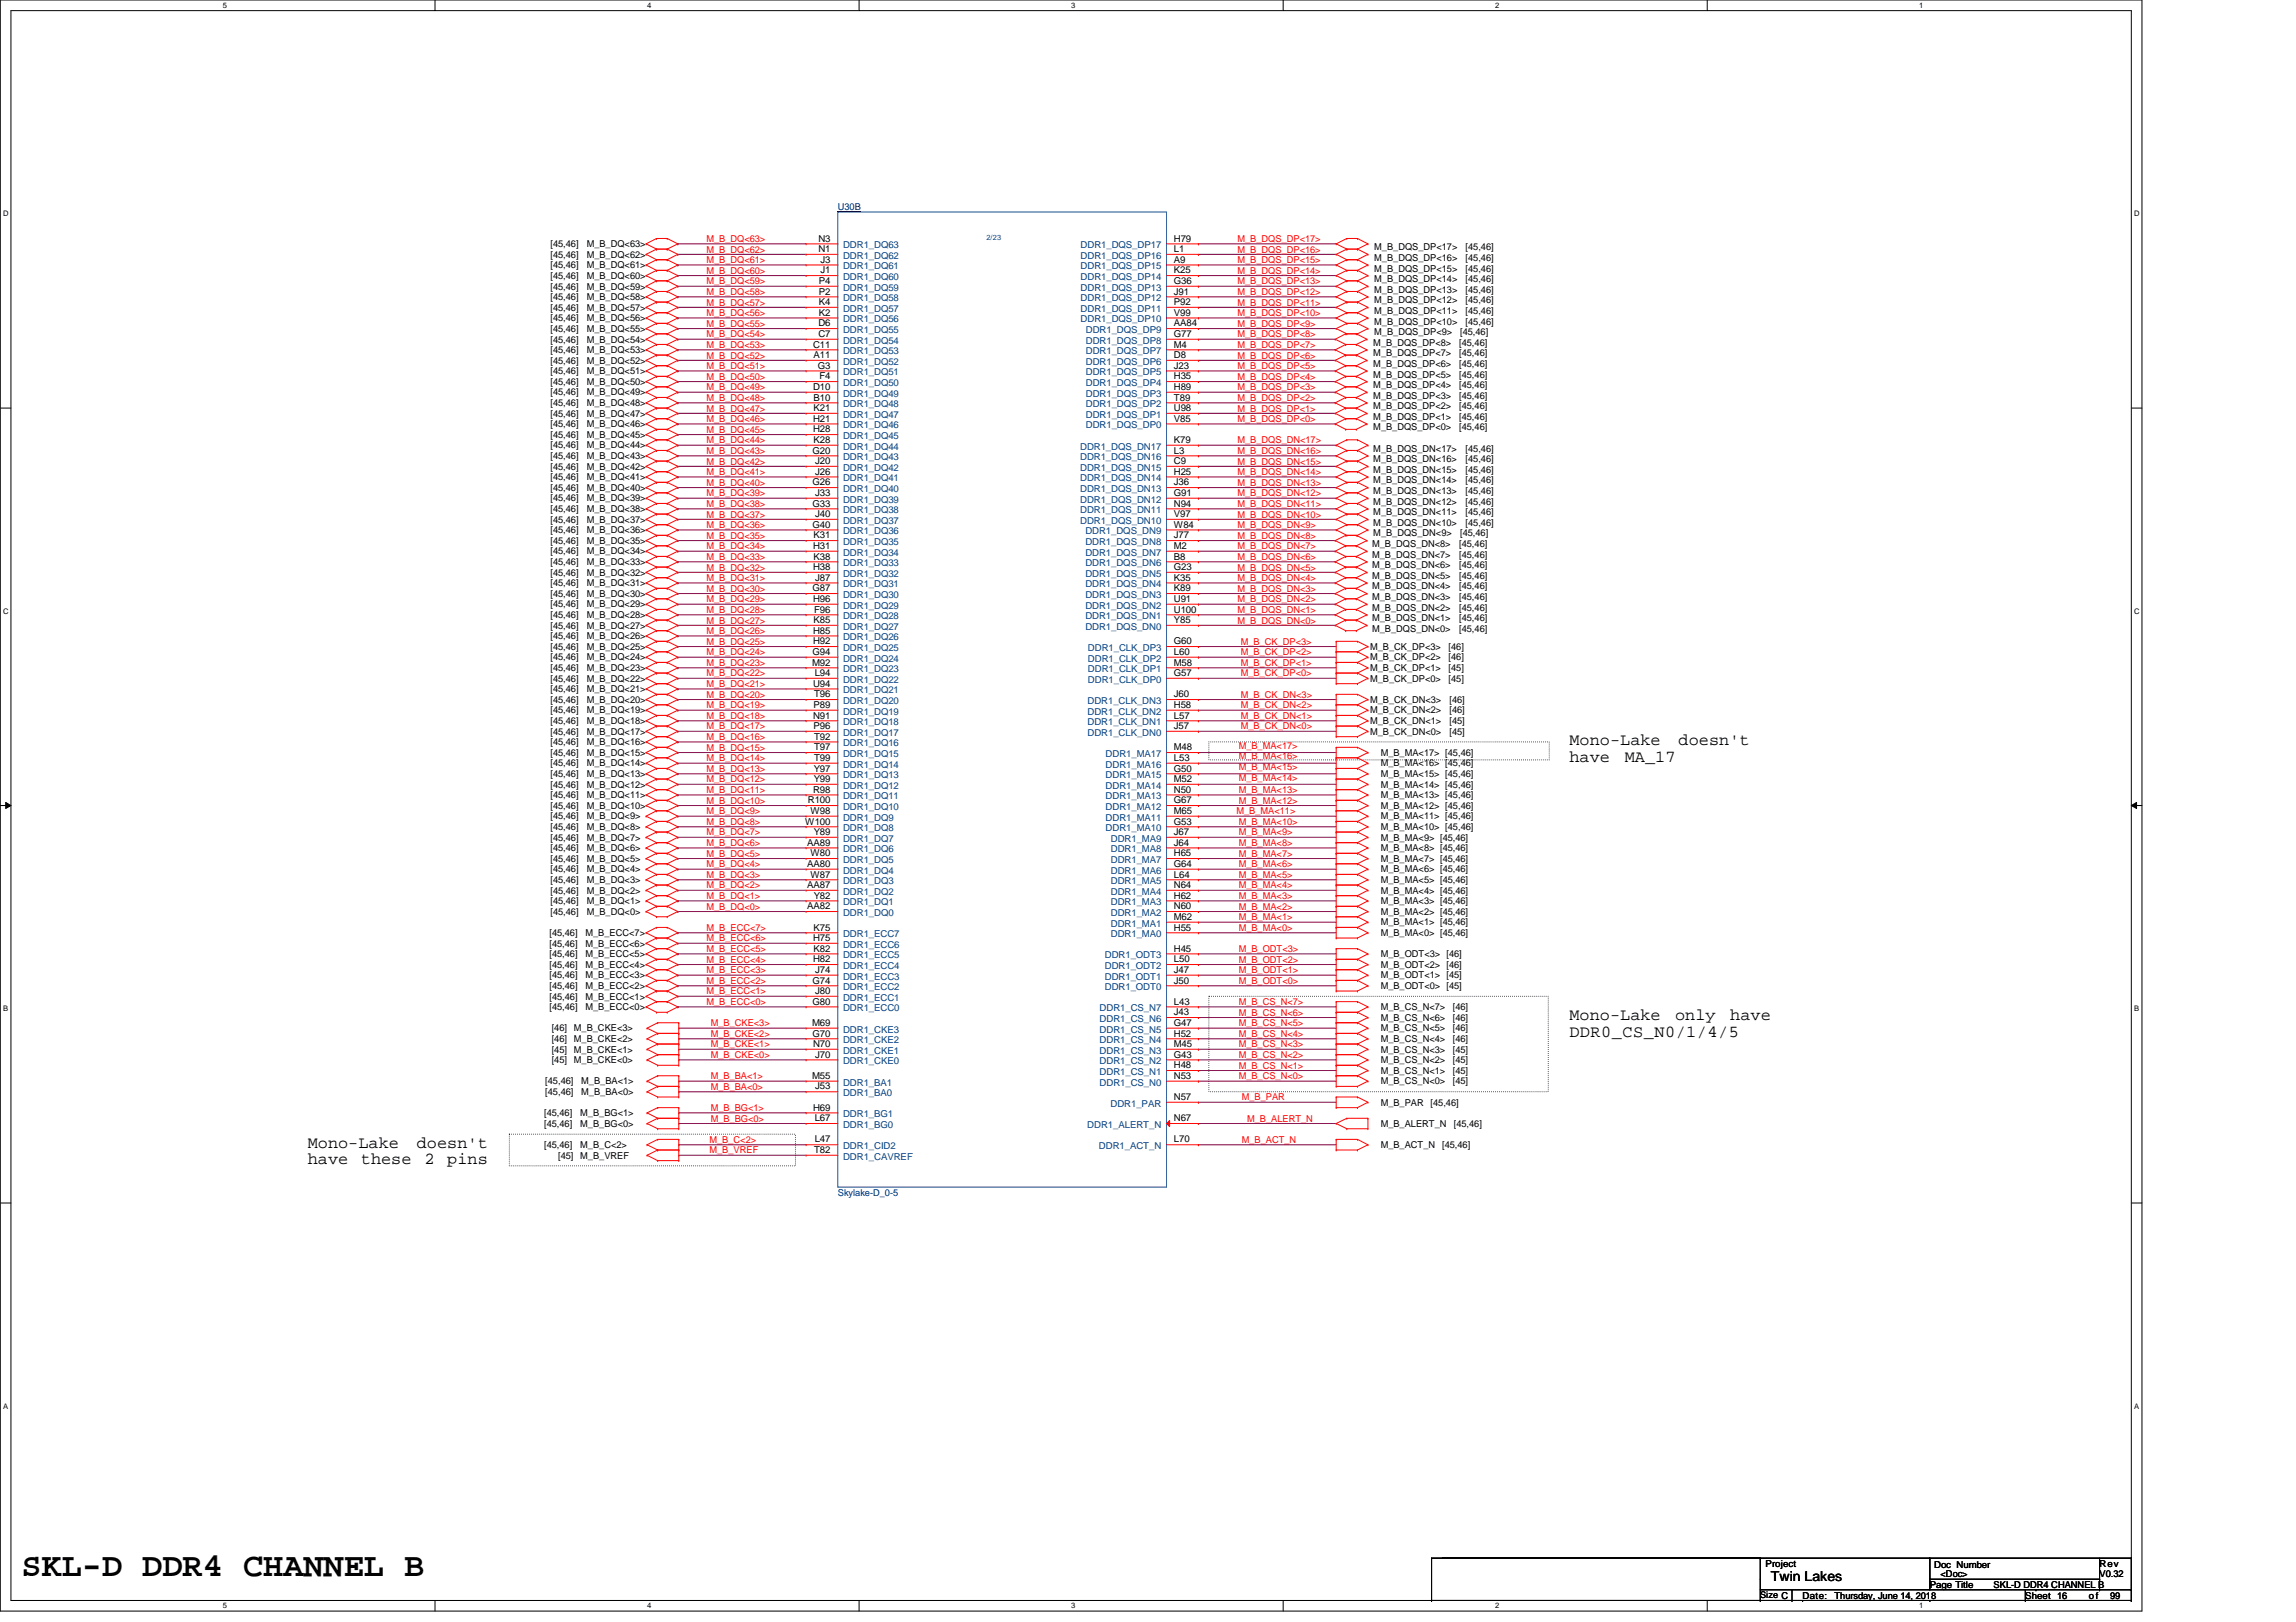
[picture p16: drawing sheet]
<svg xmlns="http://www.w3.org/2000/svg" width="297mm" height="210mm" viewBox="0 0 297 210" stroke-linecap="round" stroke-linejoin="round" font-family="sans-serif">
<defs><g id="words">
<text font-size="4.3" x="2.8" y="203.9">SKL-D DDR4 CHANNEL B</text>
<g font-size="2.2">
<text x="203" y="96.4">Mono-Lake</text>
<text x="203" y="98.6">have</text>
<text x="210.2" y="98.6">MA_17</text>
<text x="217.2" y="96.4">doesn't</text>
<text x="203" y="132">Mono-Lake</text>
<text x="203" y="134.2">DDR0_CS_N0/1/4/5</text>
<text x="216.7" y="132">only</text>
<text x="223.9" y="132">have</text>
<text x="39.8" y="148.5">Mono-Lake</text>
<text x="53.9" y="148.5">doesn't</text>
<text x="39.8" y="150.7">have</text>
<text x="46.7" y="150.7">these</text>
<text x="54.9" y="150.7">2</text>
<text x="57.9" y="150.7">pins</text>
</g>
<text font-size="1.8" x="229.1" y="204.6">Twin Lakes</text>
<g font-size="1.2" fill="#000080">
<text x="108.4" y="27.2">U30B</text>
<text x="108.4" y="154.7">Skylake-D_0-5</text>
</g>
<g font-size="1.2">
<text x="71.2" y="32">[45,46]</text>
<text x="71.2" y="33.4">[45,46]</text>
<text x="71.2" y="34.7">[45,46]</text>
<text x="75.9" y="32">M_B_DQ&lt;63&gt;</text>
<text x="75.9" y="33.4">M_B_DQ&lt;62&gt;</text>
<text x="75.9" y="34.7">M_B_DQ&lt;61&gt;</text>
<text x="105.9" y="32.6">N1</text>
<text x="105.9" y="31.3">N3</text>
<text x="106.1" y="35.4">J1</text>
<text x="106.1" y="34">J3</text>
<text x="151.9" y="35.4">K25</text>
<text x="151.9" y="34">A9</text>
<text x="151.9" y="32.6">L1</text>
<text x="151.9" y="31.3">H79</text>
<text x="177.8" y="35.1">M_B_DQS_DP&lt;15&gt;</text>
<text x="177.8" y="32.4">M_B_DQS_DP&lt;17&gt;</text>
<text x="177.8" y="33.8">M_B_DQS_DP&lt;16&gt;</text>
<text x="189.6" y="35.1">[45,46]</text>
<text x="189.6" y="32.4">[45,46]</text>
<text x="189.6" y="33.8">[45,46]</text>
<text x="71.2" y="36.1">[45,46]</text>
<text x="71.2" y="37.5">[45,46]</text>
<text x="71.2" y="38.8">[45,46]</text>
<text x="71.2" y="40.2">[45,46]</text>
<text x="71.2" y="41.6">[45,46]</text>
<text x="75.9" y="36.1">M_B_DQ&lt;60&gt;</text>
<text x="75.9" y="37.5">M_B_DQ&lt;59&gt;</text>
<text x="75.9" y="38.8">M_B_DQ&lt;58&gt;</text>
<text x="75.9" y="40.2">M_B_DQ&lt;57&gt;</text>
<text x="75.9" y="41.6">M_B_DQ&lt;56&gt;</text>
<text x="105.9" y="40.9">K2</text>
<text x="105.9" y="39.5">K4</text>
<text x="105.9" y="38.1">P2</text>
<text x="105.9" y="36.7">P4</text>
<text x="151.9" y="40.9">V99</text>
<text x="151.9" y="39.5">P92</text>
<text x="151.9" y="38.1">J91</text>
<text x="151.9" y="36.7">G36</text>
<text x="177.8" y="40.6">M_B_DQS_DP&lt;11&gt;</text>
<text x="177.8" y="42">M_B_DQS_DP&lt;10&gt;</text>
<text x="177.8" y="39.3">M_B_DQS_DP&lt;12&gt;</text>
<text x="177.8" y="37.9">M_B_DQS_DP&lt;13&gt;</text>
<text x="177.8" y="36.5">M_B_DQS_DP&lt;14&gt;</text>
<text x="189.6" y="40.6">[45,46]</text>
<text x="189.6" y="42">[45,46]</text>
<text x="189.6" y="39.3">[45,46]</text>
<text x="189.6" y="37.9">[45,46]</text>
<text x="189.6" y="36.5">[45,46]</text>
<text x="71.2" y="43">[45,46]</text>
<text x="71.2" y="44.3">[45,46]</text>
<text x="71.2" y="45.7">[45,46]</text>
<text x="71.2" y="47.1">[45,46]</text>
<text x="75.9" y="43">M_B_DQ&lt;55&gt;</text>
<text x="75.9" y="44.3">M_B_DQ&lt;54&gt;</text>
<text x="75.9" y="45.7">M_B_DQ&lt;53&gt;</text>
<text x="75.9" y="47.1">M_B_DQ&lt;52&gt;</text>
<text x="105.2" y="45">C11</text>
<text x="105.3" y="46.3">A11</text>
<text x="105.8" y="47.7">G3</text>
<text x="105.9" y="43.6">C7</text>
<text x="105.9" y="42.2">D6</text>
<text x="151.9" y="47.7">J23</text>
<text x="151.9" y="46.3">D8</text>
<text x="151.9" y="45">M4</text>
<text x="151.9" y="43.6">G77</text>
<text x="151.9" y="42.2">AA84</text>
<text x="177.7" y="46.1">M_B_DQS_DP&lt;7&gt;</text>
<text x="177.7" y="47.5">M_B_DQS_DP&lt;6&gt;</text>
<text x="177.7" y="44.7">M_B_DQS_DP&lt;8&gt;</text>
<text x="177.8" y="43.4">M_B_DQS_DP&lt;9&gt;</text>
<text x="188.8" y="46.1">[45,46]</text>
<text x="188.8" y="47.5">[45,46]</text>
<text x="188.8" y="44.7">[45,46]</text>
<text x="188.9" y="43.4">[45,46]</text>
<text x="71.2" y="48.5">[45,46]</text>
<text x="71.2" y="49.8">[45,46]</text>
<text x="71.2" y="51.2">[45,46]</text>
<text x="71.2" y="52.6">[45,46]</text>
<text x="71.2" y="53.9">[45,46]</text>
<text x="75.9" y="48.5">M_B_DQ&lt;51&gt;</text>
<text x="75.9" y="49.8">M_B_DQ&lt;50&gt;</text>
<text x="75.9" y="51.2">M_B_DQ&lt;49&gt;</text>
<text x="75.9" y="52.6">M_B_DQ&lt;48&gt;</text>
<text x="75.9" y="53.9">M_B_DQ&lt;47&gt;</text>
<text x="105.2" y="50.5">D10</text>
<text x="105.3" y="53.2">K21</text>
<text x="105.3" y="51.8">B10</text>
<text x="106" y="49.1">F4</text>
<text x="151.9" y="53.2">U98</text>
<text x="151.9" y="51.8">T89</text>
<text x="151.9" y="50.5">H89</text>
<text x="151.9" y="49.1">H35</text>
<text x="177.7" y="50.2">M_B_DQS_DP&lt;4&gt;</text>
<text x="177.7" y="48.9">M_B_DQS_DP&lt;5&gt;</text>
<text x="177.7" y="53">M_B_DQS_DP&lt;2&gt;</text>
<text x="177.7" y="51.6">M_B_DQS_DP&lt;3&gt;</text>
<text x="188.8" y="50.2">[45,46]</text>
<text x="188.8" y="48.9">[45,46]</text>
<text x="188.8" y="53">[45,46]</text>
<text x="188.8" y="51.6">[45,46]</text>
<text x="71.2" y="55.3">[45,46]</text>
<text x="71.2" y="56.7">[45,46]</text>
<text x="71.2" y="58">[45,46]</text>
<text x="71.2" y="59.4">[45,46]</text>
<text x="75.9" y="55.3">M_B_DQ&lt;46&gt;</text>
<text x="75.9" y="56.7">M_B_DQ&lt;45&gt;</text>
<text x="75.9" y="58">M_B_DQ&lt;44&gt;</text>
<text x="75.9" y="59.4">M_B_DQ&lt;43&gt;</text>
<text x="105.1" y="58.7">G20</text>
<text x="105.2" y="55.9">H28</text>
<text x="105.2" y="54.6">H21</text>
<text x="105.3" y="57.3">K28</text>
<text x="151.9" y="54.6">V85</text>
<text x="151.9" y="58.7">L3</text>
<text x="151.9" y="57.3">K79</text>
<text x="177.7" y="55.7">M_B_DQS_DP&lt;0&gt;</text>
<text x="177.7" y="54.3">M_B_DQS_DP&lt;1&gt;</text>
<text x="177.7" y="59.8">M_B_DQS_DN&lt;16&gt;</text>
<text x="177.7" y="58.5">M_B_DQS_DN&lt;17&gt;</text>
<text x="188.8" y="55.7">[45,46]</text>
<text x="188.8" y="54.3">[45,46]</text>
<text x="189.6" y="59.8">[45,46]</text>
<text x="189.6" y="58.5">[45,46]</text>
<text x="71.2" y="60.8">[45,46]</text>
<text x="71.2" y="62.2">[45,46]</text>
<text x="71.2" y="63.5">[45,46]</text>
<text x="71.2" y="64.9">[45,46]</text>
<text x="75.9" y="60.8">M_B_DQ&lt;42&gt;</text>
<text x="75.9" y="62.2">M_B_DQ&lt;41&gt;</text>
<text x="75.9" y="63.5">M_B_DQ&lt;40&gt;</text>
<text x="75.9" y="64.9">M_B_DQ&lt;39&gt;</text>
<text x="105.1" y="65.6">G33</text>
<text x="105.1" y="62.8">G26</text>
<text x="105.5" y="64.2">J33</text>
<text x="105.5" y="61.4">J26</text>
<text x="105.5" y="60">J20</text>
<text x="151.9" y="65.6">N94</text>
<text x="151.9" y="64.2">G91</text>
<text x="151.9" y="62.8">J36</text>
<text x="151.9" y="61.4">H25</text>
<text x="151.9" y="60">C9</text>
<text x="177.7" y="63.9">M_B_DQS_DN&lt;13&gt;</text>
<text x="177.7" y="61.2">M_B_DQS_DN&lt;15&gt;</text>
<text x="177.7" y="62.6">M_B_DQS_DN&lt;14&gt;</text>
<text x="177.7" y="65.3">M_B_DQS_DN&lt;12&gt;</text>
<text x="189.6" y="63.9">[45,46]</text>
<text x="189.6" y="61.2">[45,46]</text>
<text x="189.6" y="62.6">[45,46]</text>
<text x="189.6" y="65.3">[45,46]</text>
<text x="71.2" y="66.3">[45,46]</text>
<text x="71.2" y="67.6">[45,46]</text>
<text x="71.2" y="69">[45,46]</text>
<text x="71.2" y="70.4">[45,46]</text>
<text x="71.2" y="71.8">[45,46]</text>
<text x="75.9" y="66.3">M_B_DQ&lt;38&gt;</text>
<text x="75.9" y="67.6">M_B_DQ&lt;37&gt;</text>
<text x="75.9" y="69">M_B_DQ&lt;36&gt;</text>
<text x="75.9" y="70.4">M_B_DQ&lt;35&gt;</text>
<text x="75.9" y="71.8">M_B_DQ&lt;34&gt;</text>
<text x="105.1" y="68.3">G40</text>
<text x="105.2" y="71">H31</text>
<text x="105.3" y="69.7">K31</text>
<text x="105.5" y="66.9">J40</text>
<text x="151.9" y="71">M2</text>
<text x="151.9" y="69.7">J77</text>
<text x="151.9" y="68.3">W84</text>
<text x="151.9" y="66.9">V97</text>
<text x="177.5" y="70.8">M_B_DQS_DN&lt;8&gt;</text>
<text x="177.7" y="66.7">M_B_DQS_DN&lt;11&gt;</text>
<text x="177.7" y="69.4">M_B_DQS_DN&lt;9&gt;</text>
<text x="177.7" y="68.1">M_B_DQS_DN&lt;10&gt;</text>
<text x="188.8" y="70.8">[45,46]</text>
<text x="188.9" y="69.4">[45,46]</text>
<text x="189.6" y="66.7">[45,46]</text>
<text x="189.6" y="68.1">[45,46]</text>
<text x="71.2" y="73.1">[45,46]</text>
<text x="71.2" y="74.5">[45,46]</text>
<text x="71.2" y="75.9">[45,46]</text>
<text x="71.2" y="77.3">[45,46]</text>
<text x="75.9" y="73.1">M_B_DQ&lt;33&gt;</text>
<text x="75.9" y="74.5">M_B_DQ&lt;32&gt;</text>
<text x="75.9" y="75.9">M_B_DQ&lt;31&gt;</text>
<text x="75.9" y="77.3">M_B_DQ&lt;30&gt;</text>
<text x="105.1" y="76.5">G87</text>
<text x="105.2" y="77.9">H96</text>
<text x="105.2" y="73.8">H38</text>
<text x="105.3" y="72.4">K38</text>
<text x="105.5" y="75.1">J87</text>
<text x="151.9" y="77.9">U91</text>
<text x="151.9" y="76.5">K89</text>
<text x="151.9" y="75.1">K35</text>
<text x="151.9" y="73.8">G23</text>
<text x="151.9" y="72.4">B8</text>
<text x="177.5" y="76.3">M_B_DQS_DN&lt;4&gt;</text>
<text x="177.5" y="73.6">M_B_DQS_DN&lt;6&gt;</text>
<text x="177.5" y="74.9">M_B_DQS_DN&lt;5&gt;</text>
<text x="177.5" y="77.7">M_B_DQS_DN&lt;3&gt;</text>
<text x="177.5" y="72.2">M_B_DQS_DN&lt;7&gt;</text>
<text x="188.8" y="76.3">[45,46]</text>
<text x="188.8" y="73.6">[45,46]</text>
<text x="188.8" y="74.9">[45,46]</text>
<text x="188.8" y="77.7">[45,46]</text>
<text x="188.8" y="72.2">[45,46]</text>
<text x="71.2" y="78.6">[45,46]</text>
<text x="71.2" y="80">[45,46]</text>
<text x="71.2" y="81.4">[45,46]</text>
<text x="71.2" y="82.7">[45,46]</text>
<text x="75.9" y="78.6">M_B_DQ&lt;29&gt;</text>
<text x="75.9" y="80">M_B_DQ&lt;28&gt;</text>
<text x="75.9" y="81.4">M_B_DQ&lt;27&gt;</text>
<text x="75.9" y="82.7">M_B_DQ&lt;26&gt;</text>
<text x="105.2" y="83.4">H92</text>
<text x="105.2" y="82">H85</text>
<text x="105.3" y="80.6">K85</text>
<text x="105.3" y="79.3">F96</text>
<text x="151.9" y="80.6">Y85</text>
<text x="151.9" y="79.3">U100</text>
<text x="151.9" y="83.4">G60</text>
<text x="177.5" y="79">M_B_DQS_DN&lt;2&gt;</text>
<text x="177.5" y="81.8">M_B_DQS_DN&lt;0&gt;</text>
<text x="177.5" y="80.4">M_B_DQS_DN&lt;1&gt;</text>
<text x="188.8" y="79">[45,46]</text>
<text x="188.8" y="81.8">[45,46]</text>
<text x="188.8" y="80.4">[45,46]</text>
<text x="71.2" y="84.1">[45,46]</text>
<text x="71.2" y="85.5">[45,46]</text>
<text x="71.2" y="86.8">[45,46]</text>
<text x="71.2" y="88.2">[45,46]</text>
<text x="71.2" y="89.6">[45,46]</text>
<text x="75.9" y="84.1">M_B_DQ&lt;25&gt;</text>
<text x="75.9" y="85.5">M_B_DQ&lt;24&gt;</text>
<text x="75.9" y="86.8">M_B_DQ&lt;23&gt;</text>
<text x="75.9" y="88.2">M_B_DQ&lt;22&gt;</text>
<text x="75.9" y="89.6">M_B_DQ&lt;21&gt;</text>
<text x="105.1" y="86.1">M92</text>
<text x="105.1" y="84.8">G94</text>
<text x="105.2" y="88.9">U94</text>
<text x="105.4" y="87.5">L94</text>
<text x="151.9" y="87.5">G57</text>
<text x="151.9" y="86.1">M58</text>
<text x="151.9" y="84.8">L60</text>
<text x="177.2" y="85.5">M_B_CK_DP&lt;2&gt;</text>
<text x="177.2" y="84.1">M_B_CK_DP&lt;3&gt;</text>
<text x="177.2" y="88.2">M_B_CK_DP&lt;0&gt;</text>
<text x="177.2" y="86.8">M_B_CK_DP&lt;1&gt;</text>
<text x="187.4" y="85.5">[46]</text>
<text x="187.4" y="84.1">[46]</text>
<text x="187.4" y="88.2">[45]</text>
<text x="187.4" y="86.8">[45]</text>
<text x="71.2" y="91">[45,46]</text>
<text x="71.2" y="92.3">[45,46]</text>
<text x="71.2" y="93.7">[45,46]</text>
<text x="71.2" y="95.1">[45,46]</text>
<text x="75.9" y="91">M_B_DQ&lt;20&gt;</text>
<text x="75.9" y="92.3">M_B_DQ&lt;19&gt;</text>
<text x="75.9" y="93.7">M_B_DQ&lt;18&gt;</text>
<text x="75.9" y="95.1">M_B_DQ&lt;17&gt;</text>
<text x="105.2" y="93">N91</text>
<text x="105.3" y="94.3">P96</text>
<text x="105.3" y="91.6">P89</text>
<text x="105.3" y="95.7">T92</text>
<text x="105.3" y="90.2">T96</text>
<text x="151.9" y="94.3">J57</text>
<text x="151.9" y="93">L57</text>
<text x="151.9" y="91.6">H58</text>
<text x="151.9" y="90.2">J60</text>
<text x="177.2" y="92.3">M_B_CK_DN&lt;2&gt;</text>
<text x="177.2" y="91">M_B_CK_DN&lt;3&gt;</text>
<text x="177.2" y="95.1">M_B_CK_DN&lt;0&gt;</text>
<text x="177.2" y="93.7">M_B_CK_DN&lt;1&gt;</text>
<text x="187.5" y="92.3">[46]</text>
<text x="187.5" y="91">[46]</text>
<text x="187.5" y="95.1">[45]</text>
<text x="187.5" y="93.7">[45]</text>
<text x="71.2" y="96.5">[45,46]</text>
<text x="71.2" y="97.8">[45,46]</text>
<text x="71.2" y="99.2">[45,46]</text>
<text x="71.2" y="100.6">[45,46]</text>
<text x="71.2" y="101.9">[45,46]</text>
<text x="75.9" y="96.5">M_B_DQ&lt;16&gt;</text>
<text x="75.9" y="97.8">M_B_DQ&lt;15&gt;</text>
<text x="75.9" y="99.2">M_B_DQ&lt;14&gt;</text>
<text x="75.9" y="100.6">M_B_DQ&lt;13&gt;</text>
<text x="75.9" y="101.9">M_B_DQ&lt;12&gt;</text>
<text x="105.3" y="101.2">Y99</text>
<text x="105.3" y="99.8">Y97</text>
<text x="105.3" y="98.5">T99</text>
<text x="105.3" y="97.1">T97</text>
<text x="151.9" y="101.2">M52</text>
<text x="151.9" y="99.8">G50</text>
<text x="151.9" y="98.5">L53</text>
<text x="151.9" y="97.1">M48</text>
<text x="178.6" y="100.6">M_B_MA&lt;15&gt; [45,46]</text>
<text x="178.6" y="99.2">M_B_MA&lt;16&gt; [45,46]</text>
<text x="178.6" y="101.9">M_B_MA&lt;14&gt; [45,46]</text>
<text x="178.6" y="97.8">M_B_MA&lt;17&gt; [45,46]</text>
<text x="71.2" y="103.3">[45,46]</text>
<text x="71.2" y="104.7">[45,46]</text>
<text x="71.2" y="106">[45,46]</text>
<text x="71.2" y="107.4">[45,46]</text>
<text x="75.9" y="103.3">M_B_DQ&lt;11&gt;</text>
<text x="75.9" y="104.7">M_B_DQ&lt;10&gt;</text>
<text x="75.9" y="106">M_B_DQ&lt;9&gt;</text>
<text x="75.9" y="107.4">M_B_DQ&lt;8&gt;</text>
<text x="104.2" y="106.7">W100</text>
<text x="104.5" y="103.9">R100</text>
<text x="104.9" y="105.3">W98</text>
<text x="105.2" y="102.6">R98</text>
<text x="151.9" y="106.7">G53</text>
<text x="151.9" y="105.3">M65</text>
<text x="151.9" y="103.9">G67</text>
<text x="151.9" y="102.6">N50</text>
<text x="178.6" y="107.4">M_B_MA&lt;10&gt; [45,46]</text>
<text x="178.6" y="106">M_B_MA&lt;11&gt; [45,46]</text>
<text x="178.6" y="104.7">M_B_MA&lt;12&gt; [45,46]</text>
<text x="178.6" y="103.3">M_B_MA&lt;13&gt; [45,46]</text>
<text x="71.2" y="108.8">[45,46]</text>
<text x="71.2" y="110.2">[45,46]</text>
<text x="71.2" y="111.5">[45,46]</text>
<text x="71.2" y="112.9">[45,46]</text>
<text x="75.9" y="108.8">M_B_DQ&lt;7&gt;</text>
<text x="75.9" y="110.2">M_B_DQ&lt;6&gt;</text>
<text x="75.9" y="111.5">M_B_DQ&lt;5&gt;</text>
<text x="75.9" y="112.9">M_B_DQ&lt;4&gt;</text>
<text x="104.4" y="112.2">AA80</text>
<text x="104.4" y="109.4">AA89</text>
<text x="104.9" y="113.6">W87</text>
<text x="104.9" y="110.8">W80</text>
<text x="105.3" y="108.1">Y89</text>
<text x="151.9" y="113.6">L64</text>
<text x="151.9" y="112.2">G64</text>
<text x="151.9" y="110.8">H65</text>
<text x="151.9" y="109.4">J64</text>
<text x="151.9" y="108.1">J67</text>
<text x="178.6" y="112.9">M_B_MA&lt;6&gt; [45,46]</text>
<text x="178.6" y="111.5">M_B_MA&lt;7&gt; [45,46]</text>
<text x="178.6" y="110.2">M_B_MA&lt;8&gt; [45,46]</text>
<text x="178.6" y="108.8">M_B_MA&lt;9&gt; [45,46]</text>
<text x="71.2" y="114.3">[45,46]</text>
<text x="71.2" y="115.7">[45,46]</text>
<text x="71.2" y="117">[45,46]</text>
<text x="71.2" y="118.4">[45,46]</text>
<text x="75.9" y="114.3">M_B_DQ&lt;3&gt;</text>
<text x="75.9" y="115.7">M_B_DQ&lt;2&gt;</text>
<text x="75.9" y="117">M_B_DQ&lt;1&gt;</text>
<text x="75.9" y="118.4">M_B_DQ&lt;0&gt;</text>
<text x="104.4" y="117.7">AA82</text>
<text x="104.4" y="114.9">AA87</text>
<text x="105.3" y="116.3">Y82</text>
<text x="151.9" y="119">M62</text>
<text x="151.9" y="117.7">N60</text>
<text x="151.9" y="116.3">H62</text>
<text x="151.9" y="114.9">N64</text>
<text x="178.6" y="119.8">M_B_MA&lt;1&gt; [45,46]</text>
<text x="178.6" y="118.4">M_B_MA&lt;2&gt; [45,46]</text>
<text x="178.6" y="117">M_B_MA&lt;3&gt; [45,46]</text>
<text x="178.6" y="115.7">M_B_MA&lt;4&gt; [45,46]</text>
<text x="178.6" y="114.3">M_B_MA&lt;5&gt; [45,46]</text>
<text x="71.1" y="125.3">[45,46]</text>
<text x="71.1" y="121.1">[45,46]</text>
<text x="71.1" y="123.9">[45,46]</text>
<text x="71.1" y="122.5">[45,46]</text>
<text x="75.8" y="125.3">M_B_ECC&lt;4&gt;</text>
<text x="75.8" y="121.1">M_B_ECC&lt;7&gt;</text>
<text x="75.8" y="123.9">M_B_ECC&lt;5&gt;</text>
<text x="75.8" y="122.5">M_B_ECC&lt;6&gt;</text>
<text x="105.2" y="124.5">H82</text>
<text x="105.2" y="121.8">H75</text>
<text x="105.3" y="123.1">K82</text>
<text x="105.3" y="120.4">K75</text>
<text x="105.5" y="125.9">J74</text>
<text x="151.9" y="120.4">H55</text>
<text x="151.9" y="123.1">H45</text>
<text x="151.9" y="124.5">L50</text>
<text x="151.9" y="125.9">J47</text>
<text x="178.6" y="121.1">M_B_MA&lt;0&gt; [45,46]</text>
<text x="178.6" y="125.3">M_B_ODT&lt;2&gt; [46]</text>
<text x="178.6" y="123.9">M_B_ODT&lt;3&gt; [46]</text>
<text x="71.1" y="130.7">[45,46]</text>
<text x="71.1" y="129.4">[45,46]</text>
<text x="71.1" y="128">[45,46]</text>
<text x="71.1" y="126.6">[45,46]</text>
<text x="75.8" y="130.7">M_B_ECC&lt;0&gt;</text>
<text x="75.8" y="129.4">M_B_ECC&lt;1&gt;</text>
<text x="75.8" y="128">M_B_ECC&lt;2&gt;</text>
<text x="75.8" y="126.6">M_B_ECC&lt;3&gt;</text>
<text x="105.1" y="130">G80</text>
<text x="105.1" y="127.3">G74</text>
<text x="105.5" y="128.6">J80</text>
<text x="151.9" y="127.3">J50</text>
<text x="151.9" y="130">L43</text>
<text x="151.9" y="131.4">J43</text>
<text x="178.6" y="128">M_B_ODT&lt;0&gt; [45]</text>
<text x="178.6" y="126.6">M_B_ODT&lt;1&gt; [45]</text>
<text x="178.6" y="130.7">M_B_CS_N&lt;7&gt;</text>
<text x="188" y="130.7">[46]</text>
<text x="71.4" y="134.9">[46]</text>
<text x="71.4" y="133.5">[46]</text>
<text x="71.4" y="137.6">[45]</text>
<text x="71.4" y="136.2">[45]</text>
<text x="74.2" y="134.9">M_B_CKE&lt;2&gt;</text>
<text x="74.2" y="133.5">M_B_CKE&lt;3&gt;</text>
<text x="74.2" y="137.6">M_B_CKE&lt;0&gt;</text>
<text x="74.2" y="136.2">M_B_CKE&lt;1&gt;</text>
<text x="105.1" y="132.8">M69</text>
<text x="105.1" y="134.1">G70</text>
<text x="105.2" y="135.5">N70</text>
<text x="105.5" y="136.9">J70</text>
<text x="151.9" y="132.8">G47</text>
<text x="151.9" y="134.1">H52</text>
<text x="151.9" y="135.5">M45</text>
<text x="151.9" y="136.9">G43</text>
<text x="178.6" y="134.9">M_B_CS_N&lt;4&gt;</text>
<text x="178.6" y="133.5">M_B_CS_N&lt;5&gt;</text>
<text x="178.6" y="136.2">M_B_CS_N&lt;3&gt;</text>
<text x="178.6" y="137.6">M_B_CS_N&lt;2&gt;</text>
<text x="178.6" y="132.1">M_B_CS_N&lt;6&gt;</text>
<text x="188" y="134.9">[46]</text>
<text x="188" y="133.5">[46]</text>
<text x="188" y="136.2">[45]</text>
<text x="188" y="137.6">[45]</text>
<text x="188" y="132.1">[46]</text>
<text x="70.5" y="141.7">[45,46]</text>
<text x="70.5" y="140.3">[45,46]</text>
<text x="75.2" y="141.7">M_B_BA&lt;0&gt;</text>
<text x="75.2" y="140.3">M_B_BA&lt;1&gt;</text>
<text x="105.1" y="139.6">M55</text>
<text x="105.2" y="143.7">H69</text>
<text x="105.5" y="141">J53</text>
<text x="151.9" y="139.6">N53</text>
<text x="151.9" y="138.2">H48</text>
<text x="151.9" y="142.3">N57</text>
<text x="178.6" y="140.3">M_B_CS_N&lt;0&gt;</text>
<text x="178.6" y="139">M_B_CS_N&lt;1&gt;</text>
<text x="178.6" y="143.1">M_B_PAR</text>
<text x="185.1" y="143.1">[45,46]</text>
<text x="188" y="140.3">[45]</text>
<text x="188" y="139">[45]</text>
<text x="70.4" y="144.5">[45,46]</text>
<text x="70.4" y="145.8">[45,46]</text>
<text x="70.4" y="148.6">[45,46]</text>
<text x="72.2" y="149.9">[45]</text>
<text x="75.1" y="144.5">M_B_BG&lt;1&gt;</text>
<text x="75.1" y="145.8">M_B_BG&lt;0&gt;</text>
<text x="75.1" y="148.6">M_B_C&lt;2&gt;</text>
<text x="75.1" y="149.9">M_B_VREF</text>
<text x="105.3" y="149.2">T82</text>
<text x="105.4" y="147.8">L47</text>
<text x="105.4" y="145.1">L67</text>
<text x="151.9" y="147.8">L70</text>
<text x="151.9" y="145.1">N67</text>
<text x="178.6" y="148.6">M_B_ACT_N</text>
<text x="178.6" y="145.8">M_B_ALERT_N</text>
<text x="186.6" y="148.6">[45,46]</text>
<text x="188.1" y="145.8">[45,46]</text>
<text x="228.4" y="202.8">Project</text>
<text x="250.2" y="202.9">Doc Number</text>
<text x="271.6" y="202.8">Rev</text>
<text x="227.7" y="206.8">Size C</text>
<text x="233.2" y="206.9">Date:</text>
<text x="237.3" y="206.9">Thursday, June 14, 2018</text>
<text x="249.7" y="205.5">Page Title</text>
<text x="251.1" y="204.1">&lt;Doc&gt;</text>
<text x="257.9" y="205.5">SKL-D DDR4 CHANNEL B</text>
<text x="262" y="206.9">Sheet 16</text>
<text x="270.3" y="206.9">of</text>
<text x="271.6" y="204.1">V0.32</text>
<text x="273" y="206.9">99</text>
</g>
<g font-size="1.2" fill="#f00">
<text x="91.4" y="31.3">M_B_DQ&lt;63&gt;</text>
<text x="91.4" y="32.7">M_B_DQ&lt;62&gt;</text>
<text x="91.4" y="34">M_B_DQ&lt;61&gt;</text>
<text x="91.4" y="35.4">M_B_DQ&lt;60&gt;</text>
<text x="160.1" y="35.4">M_B_DQS_DP&lt;14&gt;</text>
<text x="160.1" y="34">M_B_DQS_DP&lt;15&gt;</text>
<text x="160.1" y="32.7">M_B_DQS_DP&lt;16&gt;</text>
<text x="160.1" y="31.3">M_B_DQS_DP&lt;17&gt;</text>
<text x="91.4" y="36.8">M_B_DQ&lt;59&gt;</text>
<text x="91.4" y="38.2">M_B_DQ&lt;58&gt;</text>
<text x="91.4" y="39.5">M_B_DQ&lt;57&gt;</text>
<text x="91.4" y="40.9">M_B_DQ&lt;56&gt;</text>
<text x="160.1" y="39.5">M_B_DQS_DP&lt;11&gt;</text>
<text x="160.1" y="40.9">M_B_DQS_DP&lt;10&gt;</text>
<text x="160.1" y="36.8">M_B_DQS_DP&lt;13&gt;</text>
<text x="160.1" y="38.2">M_B_DQS_DP&lt;12&gt;</text>
<text x="91.4" y="42.3">M_B_DQ&lt;55&gt;</text>
<text x="91.4" y="43.6">M_B_DQ&lt;54&gt;</text>
<text x="91.4" y="45">M_B_DQ&lt;53&gt;</text>
<text x="91.4" y="46.4">M_B_DQ&lt;52&gt;</text>
<text x="91.4" y="47.8">M_B_DQ&lt;51&gt;</text>
<text x="160.1" y="45">M_B_DQS_DP&lt;7&gt;</text>
<text x="160.1" y="46.4">M_B_DQS_DP&lt;6&gt;</text>
<text x="160.1" y="47.8">M_B_DQS_DP&lt;5&gt;</text>
<text x="160.1" y="43.6">M_B_DQS_DP&lt;8&gt;</text>
<text x="160.1" y="42.3">M_B_DQS_DP&lt;9&gt;</text>
<text x="91.4" y="49.1">M_B_DQ&lt;50&gt;</text>
<text x="91.4" y="50.5">M_B_DQ&lt;49&gt;</text>
<text x="91.4" y="51.9">M_B_DQ&lt;48&gt;</text>
<text x="91.4" y="53.3">M_B_DQ&lt;47&gt;</text>
<text x="160.1" y="49.1">M_B_DQS_DP&lt;4&gt;</text>
<text x="160.1" y="50.5">M_B_DQS_DP&lt;3&gt;</text>
<text x="160.1" y="51.9">M_B_DQS_DP&lt;2&gt;</text>
<text x="160.1" y="53.3">M_B_DQS_DP&lt;1&gt;</text>
<text x="91.4" y="54.6">M_B_DQ&lt;46&gt;</text>
<text x="91.4" y="56">M_B_DQ&lt;45&gt;</text>
<text x="91.4" y="57.4">M_B_DQ&lt;44&gt;</text>
<text x="91.4" y="58.7">M_B_DQ&lt;43&gt;</text>
<text x="160.1" y="54.6">M_B_DQS_DP&lt;0&gt;</text>
<text x="160.1" y="58.7">M_B_DQS_DN&lt;16&gt;</text>
<text x="160.1" y="57.4">M_B_DQS_DN&lt;17&gt;</text>
<text x="91.4" y="60.1">M_B_DQ&lt;42&gt;</text>
<text x="91.4" y="61.5">M_B_DQ&lt;41&gt;</text>
<text x="91.4" y="62.8">M_B_DQ&lt;40&gt;</text>
<text x="91.4" y="64.2">M_B_DQ&lt;39&gt;</text>
<text x="91.4" y="65.6">M_B_DQ&lt;38&gt;</text>
<text x="160.1" y="64.2">M_B_DQS_DN&lt;12&gt;</text>
<text x="160.1" y="65.6">M_B_DQS_DN&lt;11&gt;</text>
<text x="160.1" y="60.1">M_B_DQS_DN&lt;15&gt;</text>
<text x="160.1" y="61.5">M_B_DQS_DN&lt;14&gt;</text>
<text x="160.1" y="62.8">M_B_DQS_DN&lt;13&gt;</text>
<text x="91.4" y="67">M_B_DQ&lt;37&gt;</text>
<text x="91.4" y="68.3">M_B_DQ&lt;36&gt;</text>
<text x="91.4" y="69.7">M_B_DQ&lt;35&gt;</text>
<text x="91.4" y="71.1">M_B_DQ&lt;34&gt;</text>
<text x="160.1" y="71.1">M_B_DQS_DN&lt;7&gt;</text>
<text x="160.1" y="69.7">M_B_DQS_DN&lt;8&gt;</text>
<text x="160.1" y="67">M_B_DQS_DN&lt;10&gt;</text>
<text x="160.1" y="68.3">M_B_DQS_DN&lt;9&gt;</text>
<text x="91.4" y="72.5">M_B_DQ&lt;33&gt;</text>
<text x="91.4" y="73.8">M_B_DQ&lt;32&gt;</text>
<text x="91.4" y="75.2">M_B_DQ&lt;31&gt;</text>
<text x="91.4" y="76.6">M_B_DQ&lt;30&gt;</text>
<text x="91.4" y="77.9">M_B_DQ&lt;29&gt;</text>
<text x="160.1" y="76.6">M_B_DQS_DN&lt;3&gt;</text>
<text x="160.1" y="77.9">M_B_DQS_DN&lt;2&gt;</text>
<text x="160.1" y="72.5">M_B_DQS_DN&lt;6&gt;</text>
<text x="160.1" y="73.8">M_B_DQS_DN&lt;5&gt;</text>
<text x="160.1" y="75.2">M_B_DQS_DN&lt;4&gt;</text>
<text x="91.4" y="79.3">M_B_DQ&lt;28&gt;</text>
<text x="91.4" y="80.7">M_B_DQ&lt;27&gt;</text>
<text x="91.4" y="82">M_B_DQ&lt;26&gt;</text>
<text x="91.4" y="83.4">M_B_DQ&lt;25&gt;</text>
<text x="160.1" y="79.3">M_B_DQS_DN&lt;1&gt;</text>
<text x="160.1" y="80.7">M_B_DQS_DN&lt;0&gt;</text>
<text x="160.5" y="83.4">M_B_CK_DP&lt;3&gt;</text>
<text x="91.4" y="84.8">M_B_DQ&lt;24&gt;</text>
<text x="91.4" y="86.2">M_B_DQ&lt;23&gt;</text>
<text x="91.4" y="87.5">M_B_DQ&lt;22&gt;</text>
<text x="91.4" y="88.9">M_B_DQ&lt;21&gt;</text>
<text x="160.5" y="84.8">M_B_CK_DP&lt;2&gt;</text>
<text x="160.5" y="86.2">M_B_CK_DP&lt;1&gt;</text>
<text x="160.5" y="87.5">M_B_CK_DP&lt;0&gt;</text>
<text x="91.4" y="90.3">M_B_DQ&lt;20&gt;</text>
<text x="91.4" y="91.7">M_B_DQ&lt;19&gt;</text>
<text x="91.4" y="93">M_B_DQ&lt;18&gt;</text>
<text x="91.4" y="94.4">M_B_DQ&lt;17&gt;</text>
<text x="91.4" y="95.8">M_B_DQ&lt;16&gt;</text>
<text x="160.5" y="90.3">M_B_CK_DN&lt;3&gt;</text>
<text x="160.5" y="91.7">M_B_CK_DN&lt;2&gt;</text>
<text x="160.5" y="93">M_B_CK_DN&lt;1&gt;</text>
<text x="160.5" y="94.4">M_B_CK_DN&lt;0&gt;</text>
<text x="91.4" y="97.1">M_B_DQ&lt;15&gt;</text>
<text x="91.4" y="98.5">M_B_DQ&lt;14&gt;</text>
<text x="91.4" y="99.9">M_B_DQ&lt;13&gt;</text>
<text x="91.4" y="101.3">M_B_DQ&lt;12&gt;</text>
<text x="160.2" y="99.7">M_B_MA&lt;15&gt;</text>
<text x="160.2" y="101">M_B_MA&lt;14&gt;</text>
<text x="160.2" y="98.3">M_B_MA&lt;16&gt;</text>
<text x="160.2" y="96.9">M_B_MA&lt;17&gt;</text>
<text x="91.4" y="102.6">M_B_DQ&lt;11&gt;</text>
<text x="91.4" y="104">M_B_DQ&lt;10&gt;</text>
<text x="91.4" y="105.4">M_B_DQ&lt;9&gt;</text>
<text x="91.4" y="106.7">M_B_DQ&lt;8&gt;</text>
<text x="160" y="105.4">M_B_MA&lt;11&gt;</text>
<text x="160.2" y="106.7">M_B_MA&lt;10&gt;</text>
<text x="160.2" y="102.6">M_B_MA&lt;13&gt;</text>
<text x="160.2" y="104">M_B_MA&lt;12&gt;</text>
<text x="91.4" y="108.1">M_B_DQ&lt;7&gt;</text>
<text x="91.4" y="109.5">M_B_DQ&lt;6&gt;</text>
<text x="91.4" y="110.9">M_B_DQ&lt;5&gt;</text>
<text x="91.4" y="112.2">M_B_DQ&lt;4&gt;</text>
<text x="91.4" y="113.6">M_B_DQ&lt;3&gt;</text>
<text x="160.2" y="110.9">M_B_MA&lt;7&gt;</text>
<text x="160.2" y="112.2">M_B_MA&lt;6&gt;</text>
<text x="160.2" y="113.6">M_B_MA&lt;5&gt;</text>
<text x="160.2" y="108.1">M_B_MA&lt;9&gt;</text>
<text x="160.2" y="109.5">M_B_MA&lt;8&gt;</text>
<text x="91.4" y="115">M_B_DQ&lt;2&gt;</text>
<text x="91.4" y="116.3">M_B_DQ&lt;1&gt;</text>
<text x="91.4" y="117.7">M_B_DQ&lt;0&gt;</text>
<text x="160.2" y="116.3">M_B_MA&lt;3&gt;</text>
<text x="160.2" y="117.7">M_B_MA&lt;2&gt;</text>
<text x="160.2" y="119.1">M_B_MA&lt;1&gt;</text>
<text x="160.2" y="115">M_B_MA&lt;4&gt;</text>
<text x="91.4" y="120.5">M_B_ECC&lt;7&gt;</text>
<text x="91.4" y="121.8">M_B_ECC&lt;6&gt;</text>
<text x="91.4" y="123.2">M_B_ECC&lt;5&gt;</text>
<text x="91.4" y="124.6">M_B_ECC&lt;4&gt;</text>
<text x="91.4" y="125.9">M_B_ECC&lt;3&gt;</text>
<text x="160.2" y="120.5">M_B_MA&lt;0&gt;</text>
<text x="160.2" y="123.2">M_B_ODT&lt;3&gt;</text>
<text x="160.2" y="124.6">M_B_ODT&lt;2&gt;</text>
<text x="160.2" y="125.9">M_B_ODT&lt;1&gt;</text>
<text x="91.4" y="128.7">M_B_ECC&lt;1&gt;</text>
<text x="91.4" y="130">M_B_ECC&lt;0&gt;</text>
<text x="91.4" y="127.3">M_B_ECC&lt;2&gt;</text>
<text x="160.2" y="127.3">M_B_ODT&lt;0&gt;</text>
<text x="160.2" y="131.4">M_B_CS_N&lt;6&gt;</text>
<text x="160.2" y="130">M_B_CS_N&lt;7&gt;</text>
<text x="91.9" y="132.8">M_B_CKE&lt;3&gt;</text>
<text x="91.9" y="134.2">M_B_CKE&lt;2&gt;</text>
<text x="91.9" y="135.6">M_B_CKE&lt;1&gt;</text>
<text x="91.9" y="136.9">M_B_CKE&lt;0&gt;</text>
<text x="160.2" y="134.2">M_B_CS_N&lt;4&gt;</text>
<text x="160.2" y="132.8">M_B_CS_N&lt;5&gt;</text>
<text x="160.2" y="135.6">M_B_CS_N&lt;3&gt;</text>
<text x="160.2" y="136.9">M_B_CS_N&lt;2&gt;</text>
<text x="91.9" y="143.8">M_B_BG&lt;1&gt;</text>
<text x="91.9" y="139.7">M_B_BA&lt;1&gt;</text>
<text x="91.9" y="141">M_B_BA&lt;0&gt;</text>
<text x="160.2" y="138.3">M_B_CS_N&lt;1&gt;</text>
<text x="160.2" y="139.7">M_B_CS_N&lt;0&gt;</text>
<text x="160.7" y="142.4">M_B_PAR</text>
<text x="91.8" y="147.9">M_B_C&lt;2&gt;</text>
<text x="91.8" y="149.3">M_B_VREF</text>
<text x="91.9" y="145.1">M_B_BG&lt;0&gt;</text>
<text x="160.7" y="147.9">M_B_ACT_N</text>
<text x="161.4" y="145.1">M_B_ALERT_N</text>
</g>
<g font-size="1.2" fill="#004080">
<text x="109.1" y="34.9">DDR1_DQ61</text>
<text x="109.1" y="33.5">DDR1_DQ62</text>
<text x="109.1" y="32.1">DDR1_DQ63</text>
<text x="139.8" y="34.9">DDR1_DQS_DP15</text>
<text x="139.8" y="33.5">DDR1_DQS_DP16</text>
<text x="139.8" y="32.1">DDR1_DQS_DP17</text>
<text x="109.1" y="41.7">DDR1_DQ56</text>
<text x="109.1" y="40.3">DDR1_DQ57</text>
<text x="109.1" y="39">DDR1_DQ58</text>
<text x="109.1" y="37.6">DDR1_DQ59</text>
<text x="109.1" y="36.2">DDR1_DQ60</text>
<text x="139.8" y="41.7">DDR1_DQS_DP10</text>
<text x="139.8" y="40.3">DDR1_DQS_DP11</text>
<text x="139.8" y="39">DDR1_DQS_DP12</text>
<text x="139.8" y="37.6">DDR1_DQS_DP13</text>
<text x="139.8" y="36.2">DDR1_DQS_DP14</text>
<text x="109.1" y="47.2">DDR1_DQ52</text>
<text x="109.1" y="45.8">DDR1_DQ53</text>
<text x="109.1" y="44.5">DDR1_DQ54</text>
<text x="109.1" y="43.1">DDR1_DQ55</text>
<text x="140.5" y="47.2">DDR1_DQS_DP6</text>
<text x="140.5" y="45.8">DDR1_DQS_DP7</text>
<text x="140.5" y="44.5">DDR1_DQS_DP8</text>
<text x="140.5" y="43.1">DDR1_DQS_DP9</text>
<text x="109.1" y="52.7">DDR1_DQ48</text>
<text x="109.1" y="51.3">DDR1_DQ49</text>
<text x="109.1" y="50">DDR1_DQ50</text>
<text x="109.1" y="48.6">DDR1_DQ51</text>
<text x="140.5" y="52.7">DDR1_DQS_DP2</text>
<text x="140.5" y="51.3">DDR1_DQS_DP3</text>
<text x="140.5" y="50">DDR1_DQS_DP4</text>
<text x="140.5" y="48.6">DDR1_DQS_DP5</text>
<text x="109.1" y="59.6">DDR1_DQ43</text>
<text x="109.1" y="58.2">DDR1_DQ44</text>
<text x="109.1" y="56.8">DDR1_DQ45</text>
<text x="109.1" y="55.4">DDR1_DQ46</text>
<text x="109.1" y="54.1">DDR1_DQ47</text>
<text x="139.7" y="59.6">DDR1_DQS_DN16</text>
<text x="139.7" y="58.2">DDR1_DQS_DN17</text>
<text x="140.5" y="55.4">DDR1_DQS_DP0</text>
<text x="140.5" y="54.1">DDR1_DQS_DP1</text>
<text x="109.1" y="65">DDR1_DQ39</text>
<text x="109.1" y="63.7">DDR1_DQ40</text>
<text x="109.1" y="62.3">DDR1_DQ41</text>
<text x="109.1" y="60.9">DDR1_DQ42</text>
<text x="139.7" y="65">DDR1_DQS_DN12</text>
<text x="139.7" y="63.7">DDR1_DQS_DN13</text>
<text x="139.7" y="62.3">DDR1_DQS_DN14</text>
<text x="139.7" y="60.9">DDR1_DQS_DN15</text>
<text x="109.1" y="71.9">DDR1_DQ34</text>
<text x="109.1" y="70.5">DDR1_DQ35</text>
<text x="109.1" y="69.2">DDR1_DQ36</text>
<text x="109.1" y="67.8">DDR1_DQ37</text>
<text x="109.1" y="66.4">DDR1_DQ38</text>
<text x="139.7" y="67.8">DDR1_DQS_DN10</text>
<text x="139.7" y="66.4">DDR1_DQS_DN11</text>
<text x="140.4" y="71.9">DDR1_DQS_DN7</text>
<text x="140.4" y="70.5">DDR1_DQS_DN8</text>
<text x="140.4" y="69.2">DDR1_DQS_DN9</text>
<text x="109.1" y="77.4">DDR1_DQ30</text>
<text x="109.1" y="76">DDR1_DQ31</text>
<text x="109.1" y="74.6">DDR1_DQ32</text>
<text x="109.1" y="73.3">DDR1_DQ33</text>
<text x="140.4" y="77.4">DDR1_DQS_DN3</text>
<text x="140.4" y="76">DDR1_DQS_DN4</text>
<text x="140.4" y="74.6">DDR1_DQS_DN5</text>
<text x="140.4" y="73.3">DDR1_DQS_DN6</text>
<text x="109.1" y="82.9">DDR1_DQ26</text>
<text x="109.1" y="81.5">DDR1_DQ27</text>
<text x="109.1" y="80.1">DDR1_DQ28</text>
<text x="109.1" y="78.8">DDR1_DQ29</text>
<text x="140.4" y="81.5">DDR1_DQS_DN0</text>
<text x="140.4" y="80.1">DDR1_DQS_DN1</text>
<text x="140.4" y="78.8">DDR1_DQS_DN2</text>
<text x="109.1" y="89.7">DDR1_DQ21</text>
<text x="109.1" y="88.3">DDR1_DQ22</text>
<text x="109.1" y="87">DDR1_DQ23</text>
<text x="109.1" y="85.6">DDR1_DQ24</text>
<text x="109.1" y="84.2">DDR1_DQ25</text>
<text x="140.8" y="88.3">DDR1_CLK_DP0</text>
<text x="140.8" y="87">DDR1_CLK_DP1</text>
<text x="140.8" y="85.6">DDR1_CLK_DP2</text>
<text x="140.8" y="84.2">DDR1_CLK_DP3</text>
<text x="109.1" y="95.2">DDR1_DQ17</text>
<text x="109.1" y="93.9">DDR1_DQ18</text>
<text x="109.1" y="92.5">DDR1_DQ19</text>
<text x="109.1" y="91.1">DDR1_DQ20</text>
<text x="140.7" y="95.2">DDR1_CLK_DN0</text>
<text x="140.7" y="93.9">DDR1_CLK_DN1</text>
<text x="140.7" y="92.5">DDR1_CLK_DN2</text>
<text x="140.7" y="91.1">DDR1_CLK_DN3</text>
<text x="109.1" y="100.7">DDR1_DQ13</text>
<text x="109.1" y="99.3">DDR1_DQ14</text>
<text x="109.1" y="98">DDR1_DQ15</text>
<text x="109.1" y="96.6">DDR1_DQ16</text>
<text x="143" y="100.7">DDR1_MA15</text>
<text x="143" y="99.3">DDR1_MA16</text>
<text x="143" y="98">DDR1_MA17</text>
<text x="109.1" y="107.6">DDR1_DQ8</text>
<text x="109.1" y="106.2">DDR1_DQ9</text>
<text x="109.1" y="104.8">DDR1_DQ10</text>
<text x="109.1" y="103.4">DDR1_DQ11</text>
<text x="109.1" y="102.1">DDR1_DQ12</text>
<text x="143" y="107.6">DDR1_MA10</text>
<text x="143" y="106.2">DDR1_MA11</text>
<text x="143" y="104.8">DDR1_MA12</text>
<text x="143" y="103.4">DDR1_MA13</text>
<text x="143" y="102.1">DDR1_MA14</text>
<text x="109.1" y="113.1">DDR1_DQ4</text>
<text x="109.1" y="111.7">DDR1_DQ5</text>
<text x="109.1" y="110.3">DDR1_DQ6</text>
<text x="109.1" y="108.9">DDR1_DQ7</text>
<text x="143.7" y="113.1">DDR1_MA6</text>
<text x="143.7" y="111.7">DDR1_MA7</text>
<text x="143.7" y="110.3">DDR1_MA8</text>
<text x="143.7" y="108.9">DDR1_MA9</text>
<text x="109.1" y="114.4">DDR1_DQ3</text>
<text x="109.1" y="118.5">DDR1_DQ0</text>
<text x="109.1" y="117.2">DDR1_DQ1</text>
<text x="109.1" y="115.8">DDR1_DQ2</text>
<text x="143.7" y="119.9">DDR1_MA1</text>
<text x="143.7" y="118.5">DDR1_MA2</text>
<text x="143.7" y="117.2">DDR1_MA3</text>
<text x="143.7" y="115.8">DDR1_MA4</text>
<text x="143.7" y="114.4">DDR1_MA5</text>
<text x="109.1" y="125.4">DDR1_ECC4</text>
<text x="109.1" y="122.6">DDR1_ECC6</text>
<text x="109.1" y="124">DDR1_ECC5</text>
<text x="109.1" y="121.3">DDR1_ECC7</text>
<text x="142.9" y="124">DDR1_ODT3</text>
<text x="142.9" y="125.4">DDR1_ODT2</text>
<text x="143.7" y="121.3">DDR1_MA0</text>
<text x="109.1" y="130.9">DDR1_ECC0</text>
<text x="109.1" y="129.5">DDR1_ECC1</text>
<text x="109.1" y="128.1">DDR1_ECC2</text>
<text x="109.1" y="126.8">DDR1_ECC3</text>
<text x="142.3" y="130.9">DDR1_CS_N7</text>
<text x="142.9" y="128.1">DDR1_ODT0</text>
<text x="142.9" y="126.8">DDR1_ODT1</text>
<text x="109.1" y="137.7">DDR1_CKE0</text>
<text x="109.1" y="136.4">DDR1_CKE1</text>
<text x="109.1" y="135">DDR1_CKE2</text>
<text x="109.1" y="133.6">DDR1_CKE3</text>
<text x="142.3" y="132.2">DDR1_CS_N6</text>
<text x="142.3" y="133.6">DDR1_CS_N5</text>
<text x="142.3" y="135">DDR1_CS_N4</text>
<text x="142.3" y="136.4">DDR1_CS_N3</text>
<text x="142.3" y="137.7">DDR1_CS_N2</text>
<text x="109.1" y="141.9">DDR1_BA0</text>
<text x="109.1" y="140.5">DDR1_BA1</text>
<text x="142.3" y="140.5">DDR1_CS_N0</text>
<text x="142.3" y="139.1">DDR1_CS_N1</text>
<text x="143.7" y="143.2">DDR1_PAR</text>
<text x="109.1" y="148.7">DDR1_CID2</text>
<text x="109.1" y="146">DDR1_BG0</text>
<text x="109.1" y="144.6">DDR1_BG1</text>
<text x="140.7" y="146">DDR1_ALERT_N</text>
<text x="142.2" y="148.7">DDR1_ACT_N</text>
<text x="109.1" y="150.1">DDR1_CAVREF</text>
</g>
<g font-size="1">
<text x="28.8" y="1">5</text>
<text x="83.7" y="1">4</text>
<text x="138.6" y="1">3</text>
<text x="193.4" y="1">2</text>
<text x="248.3" y="1">1</text>
<text x=".4" y="28">D</text>
<text x="276.1" y="28">D</text>
<text x=".4" y="79.4">C</text>
<text x="276.1" y="79.4">C</text>
<text x=".4" y="130.9">B</text>
<text x="276.1" y="130.9">B</text>
<text x=".4" y="182.3">A</text>
<text x="276.1" y="182.3">A</text>
<text x="28.8" y="208.2">5</text>
<text x="83.7" y="208.2">4</text>
<text x="138.6" y="208.2">3</text>
<text x="193.4" y="208.2">2</text>
<text x="248.3" y="208.2">1</text>
</g>
<text font-size="1" fill="#00f" x="127.6" y="31">2/23</text>
</g></defs>
<path d="M0 0h277.1v208.5h-277.1zM1.4 1.4h274.3v205.7h-274.3z" fill="none" stroke="#000" stroke-width=".13"/>
<g fill="#fff">
<path d="M28.8 .1h.6v1.1h-.6z"/>
<path d="M28.8 207.3h.6v1.1h-.6z"/>
</g>
<path d="M56.3 0v1.4M56.3 207.1v1.4" fill="none" stroke="#000" stroke-width=".13"/>
<g fill="#fff">
<path d="M83.7 .1h.6v1.1h-.6z"/>
<path d="M83.7 207.3h.6v1.1h-.6z"/>
</g>
<path d="M111.1 0v1.4M111.1 207.1v1.4" fill="none" stroke="#000" stroke-width=".13"/>
<g fill="#fff">
<path d="M138.6 .1h.5v1.1h-.5z"/>
<path d="M138.6 207.3h.5v1.1h-.5z"/>
</g>
<path d="M166 0v1.4M166 207.1v1.4" fill="none" stroke="#000" stroke-width=".13"/>
<g fill="#fff">
<path d="M193.4 .1h.6v1.1h-.6z"/>
<path d="M193.4 207.3h.6v1.1h-.6z"/>
</g>
<path d="M220.9 0v1.4M220.9 207.1v1.4" fill="none" stroke="#000" stroke-width=".13"/>
<g fill="#fff">
<path d="M248.3 .1h.6v1.1h-.6z"/>
<path d="M248.3 207.3h.6v1.1h-.6z"/>
<path d="M.4 27.1h.7v1.1h-.7z"/>
<path d="M276.1 27.1h.7v1.1h-.7z"/>
<path d="M.4 78.5h.7v1.1h-.7z"/>
<path d="M276.1 78.5h.7v1.1h-.7z"/>
</g>
<path d="M0 52.8h1.4M275.7 52.8h1.4" fill="none" stroke="#000" stroke-width=".13"/>
<g fill="#fff">
<path d="M.4 130h.7v1.1h-.7z"/>
<path d="M276.1 130h.6v1.1h-.6z"/>
</g>
<path d="M0 104.2h1.4M.7 103.8l.7 .4-.7 .4zM275.7 104.2l.7-.4v.8zM275.7 104.2h1.4" fill="none" stroke="#000" stroke-width=".13"/>
<path d="M.7 103.8l.7 .4-.7 .4zM275.7 104.2l.7-.4v.8z" fill="#000"/>
<g fill="#fff">
<path d="M.4 181.4h.7v1.1h-.7z"/>
<path d="M276.1 181.4h.6v1.1h-.6z"/>
</g>
<g fill="none" stroke="#000" stroke-width=".13">
<path d="M0 155.7h1.4M275.7 155.7h1.4M185.2 201.6h.1M185.2 207.1h.1M185.2 201.6h90.5M185.2 207.1h90.5M185.2 201.6v5.5M227.7 201.6h.1M227.7 207.1h.1M227.7 205.7h48M227.7 201.6v5.5M231.8 207.1h.1"/>
<path d="M231.8 205.7v1.4M233.2 207.1h.1M249.7 207.1h.1M249.7 201.6h.1M249.7 201.6v4.1M249.7 204.4h21.9M262 207.1h.1M262 205.7v1.4M263.4 205.7h.1M271.6 204.4h.1M271.6 205.7h.1M271.6 201.6v4.1"/>
<path d="M275.7 201.6h.1M275.7 207.1h.1M275.7 205.7h.1M275.7 201.6v5.5"/>
</g>
<path d="M156.4 96h44v2.3h-44zM156.4 128.9h43.9v12.4h-43.9zM65.9 146.8h37v4.1h-37z" fill="none" stroke="#000" stroke-width=".13" stroke-dasharray="0 .3"/>
<g fill="none" stroke="#800040" stroke-width=".13">
<path d="M87.7 31.6h.1M87.7 32.9h.1M87.7 34.3h.1M87.7 35.7h.1M87.7 37h.1M87.7 38.4h.1M87.7 39.8h.1M87.7 31.6h16.6M87.7 32.9h16.6M87.7 34.3h16.6M87.7 35.7h16.6M87.7 37h16.6"/>
<path d="M87.7 38.4h16.6M87.7 39.8h16.6M155 39.8h.1M155 37h.1M155 38.4h.1M155 35.7h.1M155 34.3h.1M155 32.9h.1M155 31.6h.1M155 31.6h17.9M155 32.9h17.9M155 34.3h17.9"/>
<path d="M155 35.7h17.9M155 37h17.9M155 38.4h17.9M155 39.8h17.9M87.7 41.1h.1M87.7 42.5h.1M87.7 43.9h.1M87.7 45.3h.1M87.7 46.6h.1M87.7 48h.1M87.7 49.4h.1M87.7 50.8h.1"/>
<path d="M87.7 52.1h.1M87.7 53.5h.1M87.7 54.9h.1M87.7 56.2h.1M87.7 57.6h.1M87.7 59h.1M87.7 41.1h16.6M87.7 42.5h16.6M87.7 43.9h16.6M87.7 45.3h16.6M87.7 46.6h16.6M87.7 48h16.6"/>
<path d="M87.7 49.4h16.6M87.7 50.8h16.6M87.7 52.1h16.6M87.7 53.5h16.6M87.7 54.9h16.6M87.7 56.2h16.6M87.7 57.6h16.6M87.7 59h16.6M155 45.3h.1M155 46.6h.1M155 48h.1M155 49.4h.1"/>
<path d="M155 50.8h.1M155 52.1h.1M155 53.5h.1M155 54.9h.1M155 43.9h.1M155 42.5h.1M155 41.1h.1M155 59h.1M155 57.6h.1M155 41.1h17.9M155 42.5h17.9M155 43.9h17.7"/>
<path d="M155 45.3h17.7M155 46.6h17.7M155 48h17.7M155 49.4h17.7M155 50.8h17.7M155 52.1h17.7M155 53.5h17.7M155 54.9h17.7M155 57.6h17.9M155 59h17.9M87.7 60.3h.1M87.7 61.7h.1"/>
<path d="M87.7 63.1h.1M87.7 64.5h.1M87.7 65.8h.1M87.7 67.2h.1M87.7 68.6h.1M87.7 70h.1M87.7 71.3h.1M87.7 72.7h.1M87.7 74.1h.1M87.7 75.4h.1M87.7 76.8h.1M87.7 78.2h.1"/>
<path d="M87.7 79.6h.1M87.7 60.3h16.6M87.7 61.7h16.6M87.7 63.1h16.6M87.7 64.5h16.6M87.7 65.8h16.6M87.7 67.2h16.6M87.7 68.6h16.6M87.7 70h16.6M87.7 71.3h16.6M87.7 72.7h16.6M87.7 74.1h16.6"/>
<path d="M87.7 75.4h16.6M87.7 76.8h16.6M87.7 78.2h16.6M87.7 79.6h16.6M155 76.8h.1M155 78.2h.1M155 79.6h.1M155 71.3h.1M155 72.7h.1M155 74.1h.1M155 75.4h.1M155 70h.1"/>
<path d="M155 64.5h.1M155 65.8h.1M155 67.2h.1M155 68.6h.1M155 60.3h.1M155 61.7h.1M155 63.1h.1M155 60.3h17.9M155 61.7h17.9M155 63.1h17.9M155 64.5h17.9M155 65.8h17.9"/>
<path d="M155 67.2h17.9M155 68.6h17.9M155 70h17.7M155 71.3h17.7M155 72.7h17.7M155 74.1h17.7M155 75.4h17.7M155 76.8h17.7M155 78.2h17.7M155 79.6h17.7M87.7 80.9h.1M87.7 82.3h.1"/>
<path d="M87.7 83.7h.1M87.7 85h.1M87.7 86.4h.1M87.7 87.8h.1M87.7 89.2h.1M87.7 90.5h.1M87.7 91.9h.1M87.7 93.3h.1M87.7 94.6h.1M87.7 96h.1M87.7 97.4h.1M87.7 98.8h.1"/>
<path d="M87.7 80.9h16.6M87.7 82.3h16.6M87.7 83.7h16.6M87.7 85h16.6M87.7 86.4h16.6M87.7 87.8h16.6M87.7 89.2h16.6M87.7 90.5h16.6M87.7 91.9h16.6M87.7 93.3h16.6M87.7 94.6h16.6M87.7 96h16.6"/>
<path d="M87.7 97.4h16.6M87.7 98.8h16.6M155 83.7h.1M155 85h.1M155 86.4h.1M155 87.8h.1M155 90.5h.1M155 91.9h.1M155 93.3h.1M155 94.6h.1M155 80.9h.1M155 98.8h.1"/>
<path d="M155 97.4h.1M155 80.9h17.7M155 83.7h17.9M155 85h17.9M155 86.4h17.9M155 87.8h17.9M155 90.5h17.9M155 91.9h17.9M155 93.3h17.9M155 94.6h17.9M155 97.4h17.9M155 98.8h17.9"/>
<path d="M87.7 100.1h.1M87.7 101.5h.1M87.7 102.9h.1M87.7 104.2h.1M87.7 105.6h.1M87.7 107h.1M87.7 108.4h.1M87.7 109.7h.1M87.7 111.1h.1M87.7 112.5h.1M87.7 113.9h.1M87.7 115.2h.1"/>
<path d="M87.7 116.6h.1M87.7 118h.1M87.7 100.1h16.6M87.7 101.5h16.6M87.7 102.9h16.6M87.7 104.2h16.6M87.7 105.6h16.6M87.7 107h16.6M87.7 108.4h16.6M87.7 109.7h16.6M87.7 111.1h16.6M87.7 112.5h16.6"/>
<path d="M87.7 113.9h16.6M87.7 115.2h16.6M87.7 116.6h16.6M87.7 118h16.6M155 116.6h.1M155 118h.1M155 119.3h.1M155 111.1h.1M155 112.5h.1M155 113.9h.1M155 115.2h.1M155 105.6h.1"/>
<path d="M155 107h.1M155 108.4h.1M155 109.7h.1M155 102.9h.1M155 104.2h.1M155 100.1h.1M155 101.5h.1M155 100.1h17.9M155 101.5h17.9M155 102.9h17.9M155 104.2h17.9M155 105.6h17.9"/>
<path d="M155 107h17.9M155 108.4h17.9M155 109.7h17.9M155 111.1h17.9M155 112.5h17.9M155 113.9h17.9M155 115.2h17.9M155 116.6h17.9M155 118h17.9M155 119.3h17.9M87.7 120.7h.1M87.7 122.1h.1"/>
<path d="M87.7 123.4h.1M87.7 124.8h.1M87.7 126.2h.1M87.7 128.9h.1M87.7 130.3h.1M87.7 127.6h.1M87.7 120.7h16.6M87.7 123.4h16.6M87.7 124.8h16.6M87.7 126.2h16.6M87.7 127.6h16.6M87.7 122.1h16.6"/>
<path d="M87.7 128.9h16.6M87.7 130.3h16.6M87.8 133.1h.1M87.8 134.4h.1M87.8 135.8h.1M87.8 137.2h.1M87.8 139.9h.1M87.8 133.1h16.5M87.8 134.4h16.5M87.8 135.8h16.5M87.8 137.2h16.5M87.8 139.9h16.5"/>
<path d="M155 120.7h.1M155 123.4h.1M155 124.8h.1M155 126.2h.1M155 127.6h.1M155 134.4h.1M155 138.5h.1M155 139.9h.1M155 133.1h.1M155 135.8h.1M155 137.2h.1M155 131.7h.1"/>
<path d="M155 130.3h.1M155 120.7h17.9M155 123.4h17.9M155 124.8h17.9M155 126.2h17.9M155 127.6h17.9M155 133.1h17.9M155 134.4h17.9M155 135.8h17.9M155 137.2h17.9M155 138.5h17.9M155 139.9h17.9"/>
<path d="M155 130.3h17.9M155 131.7h17.9M87.8 144h.1M87.8 145.4h.1M87.8 141.3h.1M87.8 148.1h.1M87.8 149.5h.1M87.8 145.4h16.5M87.8 148.1h16.5M87.8 144h16.5M87.8 141.3h16.5M87.8 149.5h16.5"/>
<path d="M155 145.4h.1M155 142.6h.1M155 148.1h.1M155 145.4h17.9M155 142.6h17.9M155 148.1h17.9"/>
</g>
<g fill="none" stroke="#f00" stroke-width=".13">
<path d="M83.6 31.6h.1M83.6 32.9h.1M83.6 34.3h.1M83.6 35.7h.1M83.6 37h.1M83.6 38.4h.1M83.6 39.8h.1M83.6 31.6l1.3 .6M83.6 32.9l1.3 .7M83.6 34.3l1.3 .7M83.6 35.7l1.3 .6M83.6 37l1.3 .7"/>
<path d="M83.6 38.4l1.3 .7M83.6 39.8l1.3 .7M84.9 32.2h.1M84.9 30.9h.1M84.9 33.6h.1M84.9 35h.1M84.9 36.3h.1M84.9 37.7h.1M84.9 39.1h.1M84.9 32.2h1.4M84.9 30.9l-1.3 .7M84.9 30.9h1.4"/>
<path d="M84.9 33.6h1.4M84.9 32.2l-1.3 .7M84.9 35h1.4M84.9 33.6l-1.3 .7M84.9 36.3h1.4M84.9 35l-1.3 .7M84.9 37.7h1.4M84.9 36.3l-1.3 .7M84.9 39.1h1.4M84.9 37.7l-1.3 .7M84.9 39.1l-1.3 .7M86.3 32.2h.1"/>
<path d="M86.3 30.9h.1M86.3 33.6h.1M86.3 35h.1M86.3 36.3h.1M86.3 37.7h.1M86.3 39.1h.1M86.3 30.9l1.4 .7M86.3 32.2l1.4 .7M86.3 33.6l1.4 .7M86.3 35l1.4 .7M86.3 36.3l1.4 .7M86.3 37.7l1.4 .7"/>
<path d="M86.3 39.1l1.4 .7M87.7 31.6h.1M87.7 32.9h.1M87.7 34.3h.1M87.7 35.7h.1M87.7 37h.1M87.7 38.4h.1M87.7 39.8h.1M87.7 31.6l-1.4 .6M87.7 32.9l-1.4 .7M87.7 34.3l-1.4 .7M87.7 35.7l-1.4 .6"/>
<path d="M87.7 37l-1.4 .7M87.7 38.4l-1.4 .7M87.7 39.8l-1.4 .7M104.3 39.8h.1M104.3 38.4h.1M104.3 37h.1M104.3 35.7h.1M104.3 34.3h.1M104.3 32.9h.1M104.3 31.6h.1M104.3 39.8h4.1M104.3 38.4h4.1"/>
<path d="M104.3 37h4.1M104.3 35.7h4.1M104.3 34.3h4.1M104.3 32.9h4.1M104.3 31.6h4.1M150.9 39.8h4.1M150.9 38.4h4.1M150.9 37h4.1M150.9 35.7h4.1M150.9 34.3h4.1M150.9 32.9h4.1M150.9 31.6h4.1"/>
<path d="M155 39.8h.1M155 38.4h.1M155 37h.1M155 35.7h.1M155 34.3h.1M155 32.9h.1M155 31.6h.1M172.9 39.8h.1M172.9 38.4h.1M172.9 37h.1M172.9 35.7h.1M172.9 34.3h.1"/>
<path d="M172.9 31.6h.1M172.9 32.9h.1M172.9 39.8l1.3 .7M172.9 38.4l1.3 .7M172.9 37l1.3 .7M172.9 35.7l1.3 .6M172.9 34.3l1.3 .7M172.9 31.6l1.3 .6M172.9 32.9l1.3 .7M174.2 39.1h.1M174.2 37.7h.1M174.2 36.3h.1"/>
<path d="M174.2 35h.1M174.2 33.6h.1M174.2 32.2h.1M174.2 30.9h.1M174.2 32.2h1.4M174.2 30.9h1.4M174.2 33.6h1.4M174.2 35h1.4M174.2 36.3h1.4M174.2 37.7h1.4M174.2 39.1h1.4M174.2 39.1l-1.3 .7"/>
<path d="M174.2 37.7l-1.3 .7M174.2 36.3l-1.3 .7M174.2 35l-1.3 .7M174.2 33.6l-1.3 .7M174.2 30.9l-1.3 .7M174.2 32.2l-1.3 .7M175.6 39.1h.1M175.6 37.7h.1M175.6 36.3h.1M175.6 35h.1M175.6 33.6h.1M175.6 32.2h.1"/>
<path d="M175.6 30.9h.1M175.6 39.1l1.4 .7M175.6 37.7l1.4 .7M175.6 36.3l1.4 .7M175.6 35l1.4 .7M175.6 33.6l1.4 .7M175.6 30.9l1.4 .7M175.6 32.2l1.4 .7M177 39.8h.1M177 38.4h.1M177 37h.1M177 35.7h.1"/>
<path d="M177 34.3h.1M177 31.6h.1M177 32.9h.1M177 39.8l-1.4 .7M177 38.4l-1.4 .7M177 37l-1.4 .7M177 35.7l-1.4 .6M177 34.3l-1.4 .7M177 31.6l-1.4 .6M177 32.9l-1.4 .7M83.6 41.1h.1M83.6 42.5h.1"/>
<path d="M83.6 43.9h.1M83.6 45.3h.1M83.6 46.6h.1M83.6 48h.1M83.6 49.4h.1M83.6 50.8h.1M83.6 52.1h.1M83.6 53.5h.1M83.6 54.9h.1M83.6 56.2h.1M83.6 57.6h.1M83.6 59h.1"/>
<path d="M83.6 41.1l1.3 .7M83.6 42.5l1.3 .7M83.6 43.9l1.3 .7M83.6 45.3l1.3 .7M83.6 46.6l1.3 .7M83.6 48l1.3 .7M83.6 49.4l1.3 .7M83.6 50.8l1.3 .6M83.6 52.1l1.3 .7M83.6 53.5l1.3 .7M83.6 54.9l1.3 .7M83.6 56.2l1.3 .7"/>
<path d="M83.6 57.6l1.3 .7M83.6 59l1.3 .7M84.9 40.5h.1M84.9 41.8h.1M84.9 43.2h.1M84.9 44.6h.1M84.9 46h.1M84.9 47.3h.1M84.9 48.7h.1M84.9 50.1h.1M84.9 51.4h.1M84.9 52.8h.1"/>
<path d="M84.9 54.2h.1M84.9 55.6h.1M84.9 56.9h.1M84.9 58.3h.1M84.9 59.7h.1M84.9 40.5h1.4M84.9 41.8h1.4M84.9 40.5l-1.3 .6M84.9 43.2h1.4M84.9 41.8l-1.3 .7M84.9 44.6h1.4M84.9 43.2l-1.3 .7"/>
<path d="M84.9 46h1.4M84.9 44.6l-1.3 .7M84.9 47.3h1.4M84.9 46l-1.3 .6M84.9 48.7h1.4M84.9 47.3l-1.3 .7M84.9 50.1h1.4M84.9 48.7l-1.3 .7M84.9 51.4h1.4M84.9 50.1l-1.3 .7M84.9 52.8h1.4M84.9 51.4l-1.3 .7"/>
<path d="M84.9 54.2h1.4M84.9 52.8l-1.3 .7M84.9 55.6h1.4M84.9 54.2l-1.3 .7M84.9 56.9h1.4M84.9 55.6l-1.3 .6M84.9 58.3h1.4M84.9 56.9l-1.3 .7M84.9 59.7h1.4M84.9 58.3l-1.3 .7M84.9 59.7l-1.3 .6M86.3 40.5h.1"/>
<path d="M86.3 41.8h.1M86.3 43.2h.1M86.3 44.6h.1M86.3 46h.1M86.3 47.3h.1M86.3 48.7h.1M86.3 50.1h.1M86.3 51.4h.1M86.3 52.8h.1M86.3 54.2h.1M86.3 55.6h.1M86.3 56.9h.1"/>
<path d="M86.3 58.3h.1M86.3 59.7h.1M86.3 40.5l1.4 .6M86.3 41.8l1.4 .7M86.3 43.2l1.4 .7M86.3 44.6l1.4 .7M86.3 46l1.4 .6M86.3 47.3l1.4 .7M86.3 48.7l1.4 .7M86.3 50.1l1.4 .7M86.3 51.4l1.4 .7M86.3 52.8l1.4 .7"/>
<path d="M86.3 54.2l1.4 .7M86.3 55.6l1.4 .6M86.3 56.9l1.4 .7M86.3 58.3l1.4 .7M86.3 59.7l1.4 .6M87.7 41.1h.1M87.7 42.5h.1M87.7 43.9h.1M87.7 45.3h.1M87.7 46.6h.1M87.7 48h.1M87.7 49.4h.1"/>
<path d="M87.7 50.8h.1M87.7 52.1h.1M87.7 53.5h.1M87.7 54.9h.1M87.7 56.2h.1M87.7 57.6h.1M87.7 59h.1M87.7 41.1l-1.4 .7M87.7 42.5l-1.4 .7M87.7 43.9l-1.4 .7M87.7 45.3l-1.4 .7M87.7 46.6l-1.4 .7"/>
<path d="M87.7 48l-1.4 .7M87.7 49.4l-1.4 .7M87.7 50.8l-1.4 .6M87.7 52.1l-1.4 .7M87.7 53.5l-1.4 .7M87.7 54.9l-1.4 .7M87.7 56.2l-1.4 .7M87.7 57.6l-1.4 .7M87.7 59l-1.4 .7M104.3 59h.1M104.3 57.6h.1M104.3 56.2h.1"/>
<path d="M104.3 54.9h.1M104.3 53.5h.1M104.3 52.1h.1M104.3 50.8h.1M104.3 49.4h.1M104.3 48h.1M104.3 46.6h.1M104.3 45.3h.1M104.3 43.9h.1M104.3 42.5h.1M104.3 41.1h.1M104.3 54.9h4.1"/>
<path d="M104.3 53.5h4.1M104.3 52.1h4.1M104.3 50.8h4.1M104.3 49.4h4.1M104.3 48h4.1M104.3 46.6h4.1M104.3 45.3h4.1M104.3 43.9h4.1M104.3 42.5h4.1M104.3 41.1h4.1M104.3 59h4.1M104.3 57.6h4.1"/>
<path d="M104.3 56.2h4.1M150.9 54.9h4.1M150.9 53.5h4.1M150.9 52.1h4.1M150.9 50.8h4.1M150.9 49.4h4.1M150.9 48h4.1M150.9 46.6h4.1M150.9 45.3h4.1M150.9 43.9h4.1M150.9 42.5h4.1M150.9 41.1h4.1"/>
<path d="M150.9 59h4.1M150.9 57.6h4.1M155 54.9h.1M155 53.5h.1M155 52.1h.1M155 50.8h.1M155 49.4h.1M155 48h.1M155 46.6h.1M155 45.3h.1M155 43.9h.1M155 42.5h.1"/>
<path d="M155 41.1h.1M155 59h.1M155 57.6h.1M172.7 45.3h.1M172.7 49.4h.1M172.7 46.6h.1M172.7 48h.1M172.7 52.1h.1M172.7 54.9h.1M172.7 50.8h.1M172.7 53.5h.1M172.7 43.9h.1"/>
<path d="M172.7 45.3l1.4 .7M172.7 49.4l1.4 .7M172.7 46.6l1.4 .7M172.7 48l1.4 .7M172.7 52.1l1.4 .7M172.7 54.9l1.4 .7M172.7 50.8l1.4 .6M172.7 53.5l1.4 .7M172.7 43.9l1.4 .7M172.9 42.5h.1M172.9 41.1h.1M172.9 59h.1"/>
<path d="M172.9 57.6h.1M172.9 42.5l1.3 .7M172.9 41.1l1.3 .7M172.9 59l1.3 .7M172.9 57.6l1.3 .7M174.1 46h.1M174.1 44.6h.1M174.1 50.1h.1M174.1 48.7h.1M174.1 47.3h.1M174.1 52.8h.1M174.1 51.4h.1"/>
<path d="M174.1 55.6h.1M174.1 54.2h.1M174.1 43.2h.1M174.1 43.2h1.5M174.1 44.6h1.4M174.1 46h1.4M174.1 47.3h1.4M174.1 48.7h1.4M174.1 50.1h1.4M174.1 51.4h1.4M174.1 52.8h1.4M174.1 54.2h1.4"/>
<path d="M174.1 55.6h1.4M174.1 44.6l-1.4 .7M174.1 48.7l-1.4 .7M174.1 46l-1.4 .6M174.1 47.3l-1.4 .7M174.1 51.4l-1.4 .7M174.1 54.2l-1.4 .7M174.1 50.1l-1.4 .7M174.1 52.8l-1.4 .7M174.1 43.2l-1.4 .7M174.2 43.2h.1M174.2 41.8h.1"/>
<path d="M174.2 40.5h.1M174.2 59.7h.1M174.2 58.3h.1M174.2 56.9h.1M174.2 40.5h1.4M174.2 41.8h1.4M174.2 56.9h1.4M174.2 58.3h1.4M174.2 59.7h1.4M174.2 41.8l-1.3 .7M174.2 40.5l-1.3 .6M174.2 59.7l-1.3 .6"/>
<path d="M174.2 58.3l-1.3 .7M174.2 56.9l-1.3 .7M175.5 46h.1M175.5 44.6h.1M175.5 50.1h.1M175.5 48.7h.1M175.5 47.3h.1M175.5 52.8h.1M175.5 51.4h.1M175.5 55.6h.1M175.5 54.2h.1M175.5 43.2h.1"/>
<path d="M175.5 44.6l1.3 .7M175.5 48.7l1.3 .7M175.5 46l1.3 .6M175.5 47.3l1.3 .7M175.5 51.4l1.3 .7M175.5 54.2l1.3 .7M175.5 50.1l1.3 .7M175.5 52.8l1.3 .7M175.5 43.2l1.3 .7M175.6 43.2h.1M175.6 41.8h.1M175.6 40.5h.1"/>
<path d="M175.6 59.7h.1M175.6 58.3h.1M175.6 56.9h.1M175.6 41.8l1.4 .7M175.6 40.5l1.4 .6M175.6 59.7l1.4 .6M175.6 58.3l1.4 .7M175.6 56.9l1.4 .7M176.8 45.3h.1M176.8 49.4h.1M176.8 46.6h.1M176.8 48h.1"/>
<path d="M176.8 52.1h.1M176.8 54.9h.1M176.8 50.8h.1M176.8 53.5h.1M176.8 43.9h.1M176.8 49.4l-1.3 .7M176.8 45.3l-1.3 .7M176.8 46.6l-1.3 .7M176.8 48l-1.3 .7M176.8 52.1l-1.3 .7M176.8 54.9l-1.3 .7M176.8 50.8l-1.3 .6"/>
<path d="M176.8 53.5l-1.3 .7M176.8 43.9l-1.3 .7M177 42.5h.1M177 41.1h.1M177 59h.1M177 57.6h.1M177 42.5l-1.4 .7M177 41.1l-1.4 .7M177 59l-1.4 .7M177 57.6l-1.4 .7M83.6 60.3h.1M83.6 61.7h.1"/>
<path d="M83.6 63.1h.1M83.6 64.5h.1M83.6 65.8h.1M83.6 67.2h.1M83.6 68.6h.1M83.6 70h.1M83.6 71.3h.1M83.6 72.7h.1M83.6 74.1h.1M83.6 75.4h.1M83.6 76.8h.1M83.6 78.2h.1"/>
<path d="M83.6 79.6h.1M83.6 60.3l1.3 .7M83.6 61.7l1.3 .7M83.6 63.1l1.3 .7M83.6 64.5l1.3 .7M83.6 65.8l1.3 .7M83.6 67.2l1.3 .7M83.6 68.6l1.3 .7M83.6 70l1.3 .6M83.6 71.3l1.3 .7M83.6 72.7l1.3 .7M83.6 74.1l1.3 .7"/>
<path d="M83.6 75.4l1.3 .7M83.6 76.8l1.3 .7M83.6 78.2l1.3 .7M83.6 79.6l1.3 .6M84.9 61h.1M84.9 62.4h.1M84.9 63.8h.1M84.9 65.2h.1M84.9 66.5h.1M84.9 67.9h.1M84.9 69.3h.1M84.9 70.6h.1"/>
<path d="M84.9 72h.1M84.9 73.4h.1M84.9 74.8h.1M84.9 76.1h.1M84.9 77.5h.1M84.9 78.9h.1M84.9 61h1.4M84.9 62.4h1.4M84.9 61l-1.3 .7M84.9 63.8h1.4M84.9 62.4l-1.3 .7M84.9 65.2h1.4"/>
<path d="M84.9 63.8l-1.3 .7M84.9 66.5h1.4M84.9 65.2l-1.3 .6M84.9 67.9h1.4M84.9 66.5l-1.3 .7M84.9 69.3h1.4M84.9 67.9l-1.3 .7M84.9 70.6h1.4M84.9 69.3l-1.3 .7M84.9 72h1.4M84.9 70.6l-1.3 .7M84.9 73.4h1.4"/>
<path d="M84.9 72l-1.3 .7M84.9 74.8h1.4M84.9 73.4l-1.3 .7M84.9 76.1h1.4M84.9 74.8l-1.3 .6M84.9 77.5h1.4M84.9 76.1l-1.3 .7M84.9 78.9h1.4M84.9 77.5l-1.3 .7M84.9 78.9l-1.3 .7M86.3 61h.1M86.3 62.4h.1"/>
<path d="M86.3 63.8h.1M86.3 65.2h.1M86.3 66.5h.1M86.3 67.9h.1M86.3 69.3h.1M86.3 70.6h.1M86.3 72h.1M86.3 73.4h.1M86.3 74.8h.1M86.3 76.1h.1M86.3 77.5h.1M86.3 78.9h.1"/>
<path d="M86.3 61l1.4 .7M86.3 62.4l1.4 .7M86.3 63.8l1.4 .7M86.3 65.2l1.4 .6M86.3 66.5l1.4 .7M86.3 67.9l1.4 .7M86.3 69.3l1.4 .7M86.3 70.6l1.4 .7M86.3 72l1.4 .7M86.3 73.4l1.4 .7M86.3 74.8l1.4 .6M86.3 76.1l1.4 .7"/>
<path d="M86.3 77.5l1.4 .7M86.3 78.9l1.4 .7M87.7 60.3h.1M87.7 61.7h.1M87.7 63.1h.1M87.7 64.5h.1M87.7 65.8h.1M87.7 67.2h.1M87.7 68.6h.1M87.7 70h.1M87.7 71.3h.1M87.7 72.7h.1"/>
<path d="M87.7 74.1h.1M87.7 75.4h.1M87.7 76.8h.1M87.7 78.2h.1M87.7 79.6h.1M87.7 60.3l-1.4 .7M87.7 61.7l-1.4 .7M87.7 63.1l-1.4 .7M87.7 64.5l-1.4 .7M87.7 65.8l-1.4 .7M87.7 67.2l-1.4 .7M87.7 68.6l-1.4 .7"/>
<path d="M87.7 70l-1.4 .6M87.7 71.3l-1.4 .7M87.7 72.7l-1.4 .7M87.7 74.1l-1.4 .7M87.7 75.4l-1.4 .7M87.7 76.8l-1.4 .7M87.7 78.2l-1.4 .7M87.7 79.6l-1.4 .6M104.3 79.6h.1M104.3 78.2h.1M104.3 76.8h.1M104.3 75.4h.1"/>
<path d="M104.3 74.1h.1M104.3 72.7h.1M104.3 71.3h.1M104.3 70h.1M104.3 68.6h.1M104.3 67.2h.1M104.3 65.8h.1M104.3 64.5h.1M104.3 63.1h.1M104.3 61.7h.1M104.3 60.3h.1M104.3 79.6h4.1"/>
<path d="M104.3 78.2h4.1M104.3 76.8h4.1M104.3 75.4h4.1M104.3 74.1h4.1M104.3 72.7h4.1M104.3 71.3h4.1M104.3 70h4.1M104.3 68.6h4.1M104.3 67.2h4.1M104.3 65.8h4.1M104.3 64.5h4.1M104.3 63.1h4.1"/>
<path d="M104.3 61.7h4.1M104.3 60.3h4.1M150.9 79.6h4.1M150.9 78.2h4.1M150.9 76.8h4.1M150.9 75.4h4.1M150.9 74.1h4.1M150.9 72.7h4.1M150.9 71.3h4.1M150.9 70h4.1M150.9 68.6h4.1M150.9 67.2h4.1"/>
<path d="M150.9 65.8h4.1M150.9 64.5h4.1M150.9 63.1h4.1M150.9 61.7h4.1M150.9 60.3h4.1M155 79.6h.1M155 78.2h.1M155 76.8h.1M155 75.4h.1M155 74.1h.1M155 72.7h.1M155 71.3h.1"/>
<path d="M155 70h.1M155 68.6h.1M155 67.2h.1M155 65.8h.1M155 64.5h.1M155 63.1h.1M155 61.7h.1M155 60.3h.1M172.7 75.4h.1M172.7 72.7h.1M172.7 74.1h.1M172.7 78.2h.1"/>
<path d="M172.7 76.8h.1M172.7 79.6h.1M172.7 71.3h.1M172.7 70h.1M172.7 75.4l1.4 .7M172.7 72.7l1.4 .7M172.7 74.1l1.4 .7M172.7 78.2l1.4 .7M172.7 76.8l1.4 .7M172.7 79.6l1.4 .6M172.7 71.3l1.4 .7M172.7 70l1.4 .6"/>
<path d="M172.9 63.1h.1M172.9 60.3h.1M172.9 61.7h.1M172.9 65.8h.1M172.9 68.6h.1M172.9 64.5h.1M172.9 67.2h.1M172.9 63.1l1.3 .7M172.9 60.3l1.3 .7M172.9 61.7l1.3 .7M172.9 65.8l1.3 .7M172.9 68.6l1.3 .7"/>
<path d="M172.9 64.5l1.3 .7M172.9 67.2l1.3 .7M174.1 76.1h.1M174.1 74.8h.1M174.1 73.4h.1M174.1 72h.1M174.1 78.9h.1M174.1 77.5h.1M174.1 70.6h.1M174.1 69.3h.1M174.1 69.3h1.5M174.1 70.6h1.4"/>
<path d="M174.1 72h1.4M174.1 73.4h1.4M174.1 74.8h1.4M174.1 76.1h1.4M174.1 77.5h1.4M174.1 78.9h1.4M174.1 74.8l-1.4 .6M174.1 72l-1.4 .7M174.1 73.4l-1.4 .7M174.1 77.5l-1.4 .7M174.1 76.1l-1.4 .7M174.1 78.9l-1.4 .7"/>
<path d="M174.1 70.6l-1.4 .7M174.1 69.3l-1.4 .7M174.2 63.8h.1M174.2 62.4h.1M174.2 61h.1M174.2 66.5h.1M174.2 65.2h.1M174.2 69.3h.1M174.2 67.9h.1M174.2 61h1.4M174.2 62.4h1.4M174.2 63.8h1.4"/>
<path d="M174.2 65.2h1.4M174.2 66.5h1.4M174.2 67.9h1.4M174.2 62.4l-1.3 .7M174.2 61l-1.3 .7M174.2 65.2l-1.3 .6M174.2 67.9l-1.3 .7M174.2 63.8l-1.3 .7M174.2 66.5l-1.3 .7M175.5 76.1h.1M175.5 74.8h.1M175.5 73.4h.1"/>
<path d="M175.5 72h.1M175.5 78.9h.1M175.5 77.5h.1M175.5 70.6h.1M175.5 69.3h.1M175.5 74.8l1.3 .6M175.5 72l1.3 .7M175.5 73.4l1.3 .7M175.5 77.5l1.3 .7M175.5 76.1l1.3 .7M175.5 78.9l1.3 .7M175.5 70.6l1.3 .7"/>
<path d="M175.5 69.3l1.3 .7M175.6 63.8h.1M175.6 62.4h.1M175.6 61h.1M175.6 66.5h.1M175.6 65.2h.1M175.6 69.3h.1M175.6 67.9h.1M175.6 62.4l1.4 .7M175.6 61l1.4 .7M175.6 65.2l1.4 .6M175.6 67.9l1.4 .7"/>
<path d="M175.6 63.8l1.4 .7M175.6 66.5l1.4 .7M176.8 75.4h.1M176.8 72.7h.1M176.8 74.1h.1M176.8 78.2h.1M176.8 76.8h.1M176.8 79.6h.1M176.8 71.3h.1M176.8 70h.1M176.8 70l-1.3 .6M176.8 76.8l-1.3 .7"/>
<path d="M176.8 75.4l-1.3 .7M176.8 72.7l-1.3 .7M176.8 74.1l-1.3 .7M176.8 78.2l-1.3 .7M176.8 79.6l-1.3 .6M176.8 71.3l-1.3 .7M177 63.1h.1M177 60.3h.1M177 61.7h.1M177 65.8h.1M177 68.6h.1M177 64.5h.1"/>
<path d="M177 67.2h.1M177 63.1l-1.4 .7M177 60.3l-1.4 .7M177 61.7l-1.4 .7M177 65.8l-1.4 .7M177 68.6l-1.4 .7M177 64.5l-1.4 .7M177 67.2l-1.4 .7M83.6 80.9h.1M83.6 82.3h.1M83.6 83.7h.1M83.6 85h.1"/>
<path d="M83.6 86.4h.1M83.6 87.8h.1M83.6 89.2h.1M83.6 90.5h.1M83.6 91.9h.1M83.6 93.3h.1M83.6 94.6h.1M83.6 96h.1M83.6 97.4h.1M83.6 98.8h.1M83.6 80.9l1.3 .7M83.6 82.3l1.3 .7"/>
<path d="M83.6 83.7l1.3 .6M83.6 85l1.3 .7M83.6 86.4l1.3 .7M83.6 87.8l1.3 .7M83.6 89.2l1.3 .7M83.6 90.5l1.3 .7M83.6 91.9l1.3 .7M83.6 93.3l1.3 .7M83.6 94.6l1.3 .7M83.6 96l1.3 .7M83.6 97.4l1.3 .7M83.6 98.8l1.3 .6"/>
<path d="M84.9 80.2h.1M84.9 81.6h.1M84.9 83h.1M84.9 84.3h.1M84.9 85.7h.1M84.9 87.1h.1M84.9 88.5h.1M84.9 89.9h.1M84.9 91.2h.1M84.9 92.6h.1M84.9 94h.1M84.9 95.3h.1"/>
<path d="M84.9 96.7h.1M84.9 98.1h.1M84.9 99.4h.1M84.9 80.2h1.4M84.9 81.6h1.4M84.9 80.2l-1.3 .7M84.9 83h1.4M84.9 81.6l-1.3 .7M84.9 84.3h1.4M84.9 83l-1.3 .7M84.9 85.7h1.4M84.9 84.3l-1.3 .7"/>
<path d="M84.9 87.1h1.4M84.9 85.7l-1.3 .7M84.9 88.5h1.4M84.9 87.1l-1.3 .7M84.9 89.9h1.4M84.9 88.5l-1.3 .7M84.9 91.2h1.4M84.9 89.9l-1.3 .6M84.9 92.6h1.4M84.9 91.2l-1.3 .7M84.9 94h1.4M84.9 92.6l-1.3 .7"/>
<path d="M84.9 95.3h1.4M84.9 94l-1.3 .6M84.9 96.7h1.4M84.9 95.3l-1.3 .7M84.9 98.1h1.4M84.9 96.7l-1.3 .7M84.9 99.4h1.4M84.9 98.1l-1.3 .7M84.9 99.4l-1.3 .7M86.3 80.2h.1M86.3 81.6h.1M86.3 83h.1"/>
<path d="M86.3 84.3h.1M86.3 85.7h.1M86.3 87.1h.1M86.3 88.5h.1M86.3 89.9h.1M86.3 91.2h.1M86.3 92.6h.1M86.3 94h.1M86.3 95.3h.1M86.3 96.7h.1M86.3 98.1h.1M86.3 99.4h.1"/>
<path d="M86.3 80.2l1.4 .7M86.3 81.6l1.4 .7M86.3 83l1.4 .7M86.3 84.3l1.4 .7M86.3 85.7l1.4 .7M86.3 87.1l1.4 .7M86.3 88.5l1.4 .7M86.3 89.9l1.4 .6M86.3 91.2l1.4 .7M86.3 92.6l1.4 .7M86.3 94l1.4 .6M86.3 95.3l1.4 .7"/>
<path d="M86.3 96.7l1.4 .7M86.3 98.1l1.4 .7M86.3 99.4l1.4 .7M87.7 80.9h.1M87.7 82.3h.1M87.7 83.7h.1M87.7 85h.1M87.7 86.4h.1M87.7 87.8h.1M87.7 89.2h.1M87.7 90.5h.1M87.7 91.9h.1"/>
<path d="M87.7 93.3h.1M87.7 94.6h.1M87.7 96h.1M87.7 97.4h.1M87.7 98.8h.1M87.7 80.9l-1.4 .7M87.7 82.3l-1.4 .7M87.7 83.7l-1.4 .6M87.7 85l-1.4 .7M87.7 86.4l-1.4 .7M87.7 87.8l-1.4 .7M87.7 89.2l-1.4 .7"/>
<path d="M87.7 90.5l-1.4 .7M87.7 91.9l-1.4 .7M87.7 93.3l-1.4 .7M87.7 94.6l-1.4 .7M87.7 96l-1.4 .7M87.7 97.4l-1.4 .7M87.7 98.8l-1.4 .6M104.3 98.8h.1M104.3 97.4h.1M104.3 96h.1M104.3 94.6h.1M104.3 93.3h.1"/>
<path d="M104.3 91.9h.1M104.3 90.5h.1M104.3 89.2h.1M104.3 87.8h.1M104.3 86.4h.1M104.3 85h.1M104.3 83.7h.1M104.3 82.3h.1M104.3 80.9h.1M104.3 98.8h4.1M104.3 97.4h4.1M104.3 80.9h4.1"/>
<path d="M104.3 96h4.1M104.3 94.6h4.1M104.3 93.3h4.1M104.3 91.9h4.1M104.3 90.5h4.1M104.3 89.2h4.1M104.3 87.8h4.1M104.3 86.4h4.1M104.3 85h4.1M104.3 83.7h4.1M104.3 82.3h4.1M150.9 98.8h4.1"/>
<path d="M150.9 97.4h4.1M150.9 80.9h4.1M150.9 94.6h4.1M150.9 93.3h4.1M150.9 91.9h4.1M150.9 90.5h4.1M150.9 87.8h4.1M150.9 86.4h4.1M150.9 85h4.1M150.9 83.7h4.1M155 98.8h.1M155 97.4h.1"/>
<path d="M155 80.9h.1M155 87.8h.1M155 86.4h.1M155 85h.1M155 83.7h.1M155 94.6h.1M155 93.3h.1M155 91.9h.1M155 90.5h.1M172.7 80.9h.1M172.7 80.9l1.4 .7M172.9 85.7h.1"/>
<path d="M172.9 84.3h.1M172.9 83h.1M172.9 92.6h.1M172.9 91.2h.1M172.9 89.9h.1M172.9 88.5h.1M172.9 87.1h.1M172.9 95.3h.1M172.9 94h.1M172.9 99.4h.1M172.9 98.1h.1M172.9 96.7h.1"/>
<path d="M172.9 83h2.7M172.9 84.3h2.7M172.9 85.7h2.7M172.9 87.1h2.7M172.9 88.5h2.7M172.9 89.9h2.7M172.9 91.2h2.7M172.9 92.6h2.7M172.9 94h2.7M172.9 95.3h2.7M172.9 96.7h2.7M172.9 98.1h2.7"/>
<path d="M172.9 99.4h2.7M172.9 83v5.5M172.9 89.9v5.4M172.9 96.7v24.7M174.1 81.6h.1M174.1 80.2h.1M174.1 80.2h1.4M174.1 81.6h1.4M174.1 80.2l-1.4 .7M175.5 81.6h.1M175.5 80.2h.1M175.5 80.2l1.3 .7"/>
<path d="M175.6 84.3h.1M175.6 85.7h.1M175.6 83h.1M175.6 91.2h.1M175.6 92.6h.1M175.6 89.9h.1M175.6 87.1h.1M175.6 88.5h.1M175.6 94h.1M175.6 95.3h.1M175.6 99.4h.1M175.6 98.1h.1"/>
<path d="M175.6 96.7h.1M175.6 84.3l1.4 .7M175.6 83l1.4 .7M175.6 91.2l1.4 .7M175.6 89.9l1.4 .6M175.6 87.1l1.4 .7M175.6 85.7l1.4 .7M175.6 94l1.4 .6M175.6 92.6l1.4 .7M175.6 99.4l1.4 .7M175.6 98.1l1.4 .7M175.6 96.7l1.4 .7"/>
<path d="M176.8 80.9h.1M176.8 80.9l-1.3 .7M177 85h.1M177 83.7h.1M177 91.9h.1M177 90.5h.1M177 87.8h.1M177 86.4h.1M177 94.6h.1M177 93.3h.1M177 98.8h.1M177 97.4h.1"/>
<path d="M177 85l-1.4 .7M177 83.7l-1.4 .6M177 91.9l-1.4 .7M177 90.5l-1.4 .7M177 87.8l-1.4 .7M177 86.4l-1.4 .7M177 94.6l-1.4 .7M177 93.3l-1.4 .7M177 98.8l-1.4 .6M177 97.4l-1.4 .7M83.6 100.1h.1M83.6 101.5h.1"/>
<path d="M83.6 102.9h.1M83.6 104.2h.1M83.6 105.6h.1M83.6 107h.1M83.6 108.4h.1M83.6 109.7h.1M83.6 111.1h.1M83.6 112.5h.1M83.6 113.9h.1M83.6 115.2h.1M83.6 116.6h.1M83.6 118h.1"/>
<path d="M83.6 100.1l1.3 .7M83.6 101.5l1.3 .7M83.6 102.9l1.3 .7M83.6 104.2l1.3 .7M83.6 105.6l1.3 .7M83.6 107l1.3 .7M83.6 108.4l1.3 .7M83.6 109.7l1.3 .7M83.6 111.1l1.3 .7M83.6 112.5l1.3 .7M83.6 113.9l1.3 .6M83.6 115.2l1.3 .7"/>
<path d="M83.6 116.6l1.3 .7M83.6 118l1.3 .6M84.9 100.8h.1M84.9 102.2h.1M84.9 103.6h.1M84.9 104.9h.1M84.9 106.3h.1M84.9 107.7h.1M84.9 109.1h.1M84.9 110.4h.1M84.9 111.8h.1M84.9 113.2h.1"/>
<path d="M84.9 114.5h.1M84.9 115.9h.1M84.9 117.3h.1M84.9 118.6h.1M84.9 100.8h1.4M84.9 102.2h1.4M84.9 100.8l-1.3 .7M84.9 103.6h1.4M84.9 102.2l-1.3 .7M84.9 104.9h1.4M84.9 103.6l-1.3 .6M84.9 106.3h1.4"/>
<path d="M84.9 104.9l-1.3 .7M84.9 107.7h1.4M84.9 106.3l-1.3 .7M84.9 109.1h1.4M84.9 107.7l-1.3 .7M84.9 110.4h1.4M84.9 109.1l-1.3 .6M84.9 111.8h1.4M84.9 110.4l-1.3 .7M84.9 113.2h1.4M84.9 111.8l-1.3 .7M84.9 114.5h1.4"/>
<path d="M84.9 113.2l-1.3 .7M84.9 115.9h1.4M84.9 114.5l-1.3 .7M84.9 117.3h1.4M84.9 115.9l-1.3 .7M84.9 118.6h1.4M84.9 117.3l-1.3 .7M86.3 100.8h.1M86.3 102.2h.1M86.3 103.6h.1M86.3 104.9h.1M86.3 106.3h.1"/>
<path d="M86.3 107.7h.1M86.3 109.1h.1M86.3 110.4h.1M86.3 111.8h.1M86.3 113.2h.1M86.3 114.5h.1M86.3 115.9h.1M86.3 117.3h.1M86.3 118.6h.1M86.3 100.8l1.4 .7M86.3 102.2l1.4 .7M86.3 103.6l1.4 .6"/>
<path d="M86.3 104.9l1.4 .7M86.3 106.3l1.4 .7M86.3 107.7l1.4 .7M86.3 109.1l1.4 .6M86.3 110.4l1.4 .7M86.3 111.8l1.4 .7M86.3 113.2l1.4 .7M86.3 114.5l1.4 .7M86.3 115.9l1.4 .7M86.3 117.3l1.4 .7M87.7 100.1h.1M87.7 101.5h.1"/>
<path d="M87.7 102.9h.1M87.7 104.2h.1M87.7 105.6h.1M87.7 107h.1M87.7 108.4h.1M87.7 109.7h.1M87.7 111.1h.1M87.7 112.5h.1M87.7 113.9h.1M87.7 115.2h.1M87.7 116.6h.1M87.7 118h.1"/>
<path d="M87.7 100.1l-1.4 .7M87.7 101.5l-1.4 .7M87.7 102.9l-1.4 .7M87.7 104.2l-1.4 .7M87.7 105.6l-1.4 .7M87.7 107l-1.4 .7M87.7 108.4l-1.4 .7M87.7 109.7l-1.4 .7M87.7 111.1l-1.4 .7M87.7 112.5l-1.4 .7M87.7 113.9l-1.4 .6M87.7 115.2l-1.4 .7"/>
<path d="M87.7 116.6l-1.4 .7M87.7 118l-1.4 .6M104.3 113.9h.1M104.3 112.5h.1M104.3 111.1h.1M104.3 109.7h.1M104.3 108.4h.1M104.3 107h.1M104.3 105.6h.1M104.3 104.2h.1M104.3 102.9h.1M104.3 101.5h.1"/>
<path d="M104.3 100.1h.1M104.3 113.9h4.1M104.3 112.5h4.1M104.3 111.1h4.1M104.3 109.7h4.1M104.3 108.4h4.1M104.3 107h4.1M104.3 105.6h4.1M104.3 104.2h4.1M104.3 102.9h4.1M104.3 101.5h4.1M104.3 100.1h4.1"/>
<path d="M150.9 119.3h4.1M150.9 118h4.1M150.9 116.6h4.1M150.9 115.2h4.1M150.9 113.9h4.1M150.9 112.5h4.1M150.9 111.1h4.1M150.9 109.7h4.1M150.9 108.4h4.1M150.9 107h4.1M150.9 105.6h4.1M150.9 104.2h4.1"/>
<path d="M150.9 102.9h4.1M150.9 101.5h4.1M150.9 100.1h4.1M155 119.3h.1M155 118h.1M155 116.6h.1M155 115.2h.1M155 113.9h.1M155 112.5h.1M155 111.1h.1M155 109.7h.1M155 108.4h.1"/>
<path d="M155 107h.1M155 105.6h.1M155 104.2h.1M155 102.9h.1M155 101.5h.1M155 100.1h.1M172.9 118.6h.1M172.9 117.3h.1M172.9 115.9h.1M172.9 114.5h.1M172.9 113.2h.1M172.9 111.8h.1"/>
<path d="M172.9 110.4h.1M172.9 109.1h.1M172.9 107.7h.1M172.9 106.3h.1M172.9 104.9h.1M172.9 103.6h.1M172.9 102.2h.1M172.9 100.8h.1M172.9 100.8h2.7M172.9 102.2h2.7M172.9 103.6h2.7M172.9 104.9h2.7"/>
<path d="M172.9 106.3h2.7M172.9 107.7h2.7M172.9 109.1h2.7M172.9 110.4h2.7M172.9 111.8h2.7M172.9 113.2h2.7M172.9 114.5h2.7M172.9 115.9h2.7M172.9 117.3h2.7M172.9 118.6h2.7M175.6 118.6h.1M175.6 117.3h.1"/>
<path d="M175.6 115.9h.1M175.6 114.5h.1M175.6 113.2h.1M175.6 111.8h.1M175.6 110.4h.1M175.6 109.1h.1M175.6 107.7h.1M175.6 106.3h.1M175.6 104.9h.1M175.6 103.6h.1M175.6 102.2h.1M175.6 100.8h.1"/>
<path d="M175.6 118.6l1.4 .7M175.6 117.3l1.4 .7M175.6 115.9l1.4 .7M175.6 114.5l1.4 .7M175.6 113.2l1.4 .7M175.6 111.8l1.4 .7M175.6 110.4l1.4 .7M175.6 109.1l1.4 .6M175.6 107.7l1.4 .7M175.6 106.3l1.4 .7M175.6 104.9l1.4 .7M175.6 103.6l1.4 .6"/>
<path d="M175.6 102.2l1.4 .7M175.6 100.8l1.4 .7M177 119.3h.1M177 118h.1M177 116.6h.1M177 115.2h.1M177 113.9h.1M177 112.5h.1M177 111.1h.1M177 109.7h.1M177 108.4h.1M177 107h.1"/>
<path d="M177 105.6h.1M177 104.2h.1M177 102.9h.1M177 100.1h.1M177 101.5h.1M177 119.3l-1.4 .7M177 118l-1.4 .6M177 116.6l-1.4 .7M177 115.2l-1.4 .7M177 113.9l-1.4 .6M177 112.5l-1.4 .7M177 111.1l-1.4 .7"/>
<path d="M177 109.7l-1.4 .7M177 108.4l-1.4 .7M177 107l-1.4 .7M177 105.6l-1.4 .7M177 104.2l-1.4 .7M177 102.9l-1.4 .7M177 100.1l-1.4 .7M177 101.5l-1.4 .7M83.6 124.8h.1M83.6 120.7h.1M83.6 130.3h.1M83.6 128.9h.1"/>
<path d="M83.6 127.6h.1M83.6 126.2h.1M83.6 123.4h.1M83.6 122.1h.1M83.6 124.8l1.3 .7M83.6 120.7l1.3 .7M83.6 130.3l1.3 .7M83.6 128.9l1.3 .7M83.6 127.6l1.3 .6M83.6 126.2l1.3 .7M83.6 123.4l1.3 .7M83.6 122.1l1.3 .7"/>
<path d="M83.7 134.4h.1M83.7 133.1h.1M83.7 137.2h.1M83.7 135.8h.1M83.7 139.9h.1M83.7 134.4l1.4 .7M83.7 133.1l1.4 .6M83.7 137.2l1.4 .7M83.7 135.8l1.4 .7M83.7 139.9l1.4 .7M84.9 124.1h.1M84.9 125.5h.1"/>
<path d="M84.9 120h.1M84.9 121.4h.1M84.9 129.6h.1M84.9 131h.1M84.9 128.2h.1M84.9 126.9h.1M84.9 122.8h.1M84.9 124.1l-1.3 .7M84.9 124.1h1.4M84.9 125.5h1.4M84.9 120l-1.3 .7M84.9 120h1.4"/>
<path d="M84.9 121.4h1.4M84.9 129.6l-1.3 .7M84.9 129.6h1.4M84.9 131h1.4M84.9 128.2l-1.3 .7M84.9 128.2h1.4M84.9 126.9l-1.3 .7M84.9 126.9h1.4M84.9 125.5l-1.3 .7M84.9 122.8l-1.3 .6M84.9 122.8h1.4M84.9 121.4l-1.3 .7"/>
<path d="M85.1 133.7h.1M85.1 135.1h.1M85.1 132.4h.1M85.1 136.5h.1M85.1 137.9h.1M85.1 139.2h.1M85.1 133.7h2.7M85.1 133.7l-1.4 .7M85.1 135.1h2.7M85.1 132.4h2.7M85.1 132.4l-1.4 .7M85.1 136.5h2.7"/>
<path d="M85.1 136.5l-1.4 .7M85.1 137.9h2.7M85.1 135.1l-1.4 .7M85.1 139.2h2.7M85.1 139.2l-1.4 .7M86.3 124.1h.1M86.3 125.5h.1M86.3 120h.1M86.3 121.4h.1M86.3 129.6h.1M86.3 131h.1M86.3 128.2h.1"/>
<path d="M86.3 126.9h.1M86.3 122.8h.1M86.3 124.1l1.4 .7M86.3 120l1.4 .7M86.3 129.6l1.4 .7M86.3 128.2l1.4 .7M86.3 126.9l1.4 .7M86.3 125.5l1.4 .7M86.3 122.8l1.4 .6M86.3 121.4l1.4 .7M87.7 124.8h.1M87.7 120.7h.1"/>
<path d="M87.7 130.3h.1M87.7 128.9h.1M87.7 127.6h.1M87.7 126.2h.1M87.7 123.4h.1M87.7 122.1h.1M87.7 124.8l-1.4 .7M87.7 120.7l-1.4 .7M87.7 130.3l-1.4 .7M87.7 128.9l-1.4 .7M87.7 127.6l-1.4 .6M87.7 126.2l-1.4 .7"/>
<path d="M87.7 123.4l-1.4 .7M87.7 122.1l-1.4 .7M87.8 135.1h.1M87.8 133.7h.1M87.8 132.4h.1M87.8 137.9h.1M87.8 136.5h.1M87.8 139.2h.1M87.8 132.4v5.5M87.8 139.2v2.8M104.3 130.3h.1M104.3 128.9h.1"/>
<path d="M104.3 127.6h.1M104.3 124.8h.1M104.3 137.2h.1M104.3 135.8h.1M104.3 134.4h.1M104.3 133.1h.1M104.3 139.9h.1M104.3 122.1h.1M104.3 123.4h.1M104.3 126.2h.1M104.3 130.3h4.1M104.3 128.9h4.1"/>
<path d="M104.3 127.6h4.1M104.3 124.8h4.1M104.3 139.9h4.1M104.3 137.2h4.1M104.3 135.8h4.1M104.3 134.4h4.1M104.3 133.1h4.1M104.3 123.4h4.1M104.3 122.1h4.1M104.3 126.2h4.1M150.9 120.7h4.1M150.9 130.3h4.1"/>
<path d="M150.9 127.6h4.1M150.9 124.8h4.1M150.9 139.9h4.1M150.9 137.2h4.1M150.9 135.8h4.1M150.9 134.4h4.1M150.9 133.1h4.1M150.9 123.4h4.1M150.9 126.2h4.1M150.9 131.7h4.1M150.9 138.5h4.1M155 120.7h.1"/>
<path d="M155 139.9h.1M155 123.4h.1M155 127.6h.1M155 124.8h.1M155 126.2h.1M155 130.3h.1M155 131.7h.1M155 133.1h.1M155 134.4h.1M155 135.8h.1M155 137.2h.1M155 138.5h.1"/>
<path d="M172.9 121.4h.1M172.9 120h.1M172.9 125.5h.1M172.9 124.1h.1M172.9 122.8h.1M172.9 128.2h.1M172.9 126.9h.1M172.9 135.1h.1M172.9 133.7h.1M172.9 132.4h.1M172.9 139.2h.1M172.9 137.9h.1"/>
<path d="M172.9 136.5h.1M172.9 131h.1M172.9 129.6h.1M172.9 124.1h2.7M172.9 125.5h2.7M172.9 120h2.7M172.9 121.4h2.7M172.9 129.6h2.7M172.9 131h2.7M172.9 128.2h2.7M172.9 126.9h2.7M172.9 122.8h2.7"/>
<path d="M172.9 122.8v5.4M172.9 129.6v11M172.9 133.7h2.7M172.9 135.1h2.7M172.9 132.4h2.7M172.9 136.5h2.7M172.9 137.9h2.7M172.9 139.2h2.7M175.6 120h.1M175.6 121.4h.1M175.6 124.1h.1M175.6 125.5h.1"/>
<path d="M175.6 122.8h.1M175.6 126.9h.1M175.6 128.2h.1M175.6 133.7h.1M175.6 135.1h.1M175.6 132.4h.1M175.6 139.2h.1M175.6 137.9h.1M175.6 136.5h.1M175.6 131h.1M175.6 129.6h.1M175.6 120l1.4 .7"/>
<path d="M175.6 124.1l1.4 .7M175.6 122.8l1.4 .6M175.6 126.9l1.4 .7M175.6 125.5l1.4 .7M175.6 133.7l1.4 .7M175.6 132.4l1.4 .7M175.6 139.2l1.4 .7M175.6 137.9l1.4 .6M175.6 135.1l1.4 .7M175.6 136.5l1.4 .7M175.6 131l1.4 .7M175.6 129.6l1.4 .7"/>
<path d="M177 120.7h.1M177 124.8h.1M177 123.4h.1M177 127.6h.1M177 126.2h.1M177 134.4h.1M177 133.1h.1M177 139.9h.1M177 138.5h.1M177 135.8h.1M177 137.2h.1M177 131.7h.1"/>
<path d="M177 130.3h.1M177 120.7l-1.4 .7M177 124.8l-1.4 .7M177 123.4l-1.4 .7M177 127.6l-1.4 .6M177 126.2l-1.4 .7M177 134.4l-1.4 .7M177 133.1l-1.4 .6M177 139.9l-1.4 .7M177 138.5l-1.4 .7M177 135.8l-1.4 .7M177 137.2l-1.4 .7"/>
<path d="M177 131.7l-1.4 .7M177 130.3l-1.4 .7M83.7 144h.1M83.7 141.3h.1M83.7 145.4h.1M83.7 148.1h.1M83.7 149.5h.1M83.7 144l1.4 .7M83.7 141.3l1.4 .7M83.7 145.4l1.4 .7M83.7 148.1l1.4 .7M83.7 149.5l1.4 .7"/>
<path d="M85.1 143.3h.1M85.1 144.7h.1M85.1 140.6h.1M85.1 142h.1M85.1 146.1h.1M85.1 147.4h.1M85.1 148.8h.1M85.1 150.2h.1M85.1 140.6h2.7M85.1 142h2.7M85.1 143.3h2.7M85.1 143.3l-1.4 .7"/>
<path d="M85.1 144.7h2.7M85.1 147.4h2.7M85.1 148.8h2.7M85.1 140.6l-1.4 .7M85.1 144.7l-1.4 .7M85.1 146.1h2.7M85.1 147.4l-1.4 .7M85.1 148.8l-1.4 .7M85.1 150.2h2.7M87.8 144.7h.1M87.8 143.3h.1M87.8 142h.1"/>
<path d="M87.8 140.6h.1M87.8 146.1h.1M87.8 148.8h.1M87.8 147.4h.1M87.8 150.2h.1M87.8 143.3v2.8M87.8 147.4v2.8M104.3 148.1h.1M104.3 149.5h.1M104.3 145.4h.1M104.3 144h.1M104.3 141.3h.1"/>
<path d="M104.3 148.1h4.1M104.3 149.5h4.1M104.3 145.4h4.1M104.3 144h4.1M104.3 141.3h4.1M150.9 148.1h4.1M155 148.1h.1M172.9 140.6h.1M172.9 143.3h.1M172.9 142h.1M172.9 148.8h.1M172.9 147.4h.1"/>
<path d="M172.9 145.4h.1M172.9 142v1.3M172.9 147.4v1.4M172.9 140.6h2.7M172.9 142h2.7M172.9 143.3h2.7M172.9 147.4h2.7M172.9 148.8h2.7M172.9 145.4l1.3 .7M174.2 144.7h.1M174.2 146.1h.1M174.2 144.7h2.8"/>
<path d="M174.2 146.1h2.8M174.2 144.7l-1.3 .7M175.6 140.6h.1M175.6 142h.1M175.6 143.3h.1M175.6 147.4h.1M175.6 148.8h.1M175.6 142l1.4 .6M175.6 147.4l1.4 .7M177 142.6h.1M177 148.1h.1M177 144.7h.1"/>
<path d="M177 146.1h.1M177 142.6l-1.4 .7M177 148.1l-1.4 .7M177 144.7v1.4"/>
</g>
<path d="M108.4 27.4h42.5v126.2h-42.5z" fill="none" stroke="#00f" stroke-width=".13"/>
<path d="M108.4 27.3h3" fill="none" stroke="#000080" stroke-width=".13"/>
<path d="M150.9 145.4l.4-.4v.8z" fill="#f00"/>
<g fill="none" stroke="#f00" stroke-width=".13">
<path d="M104.3 118h.1M104.3 116.6h.1M104.3 115.2h.1M104.3 118h4.1M104.3 116.6h4.1M104.3 115.2h4.1M104.3 120.7h.1M104.3 120.7h4.1M150.9 145.4l.4-.4v.8zM150.9 145.4h4.1M150.9 142.6h4.1M155 145.4h.1"/>
<path d="M155 142.6h.1"/>
</g>
<use href="#words"/>
</svg>
